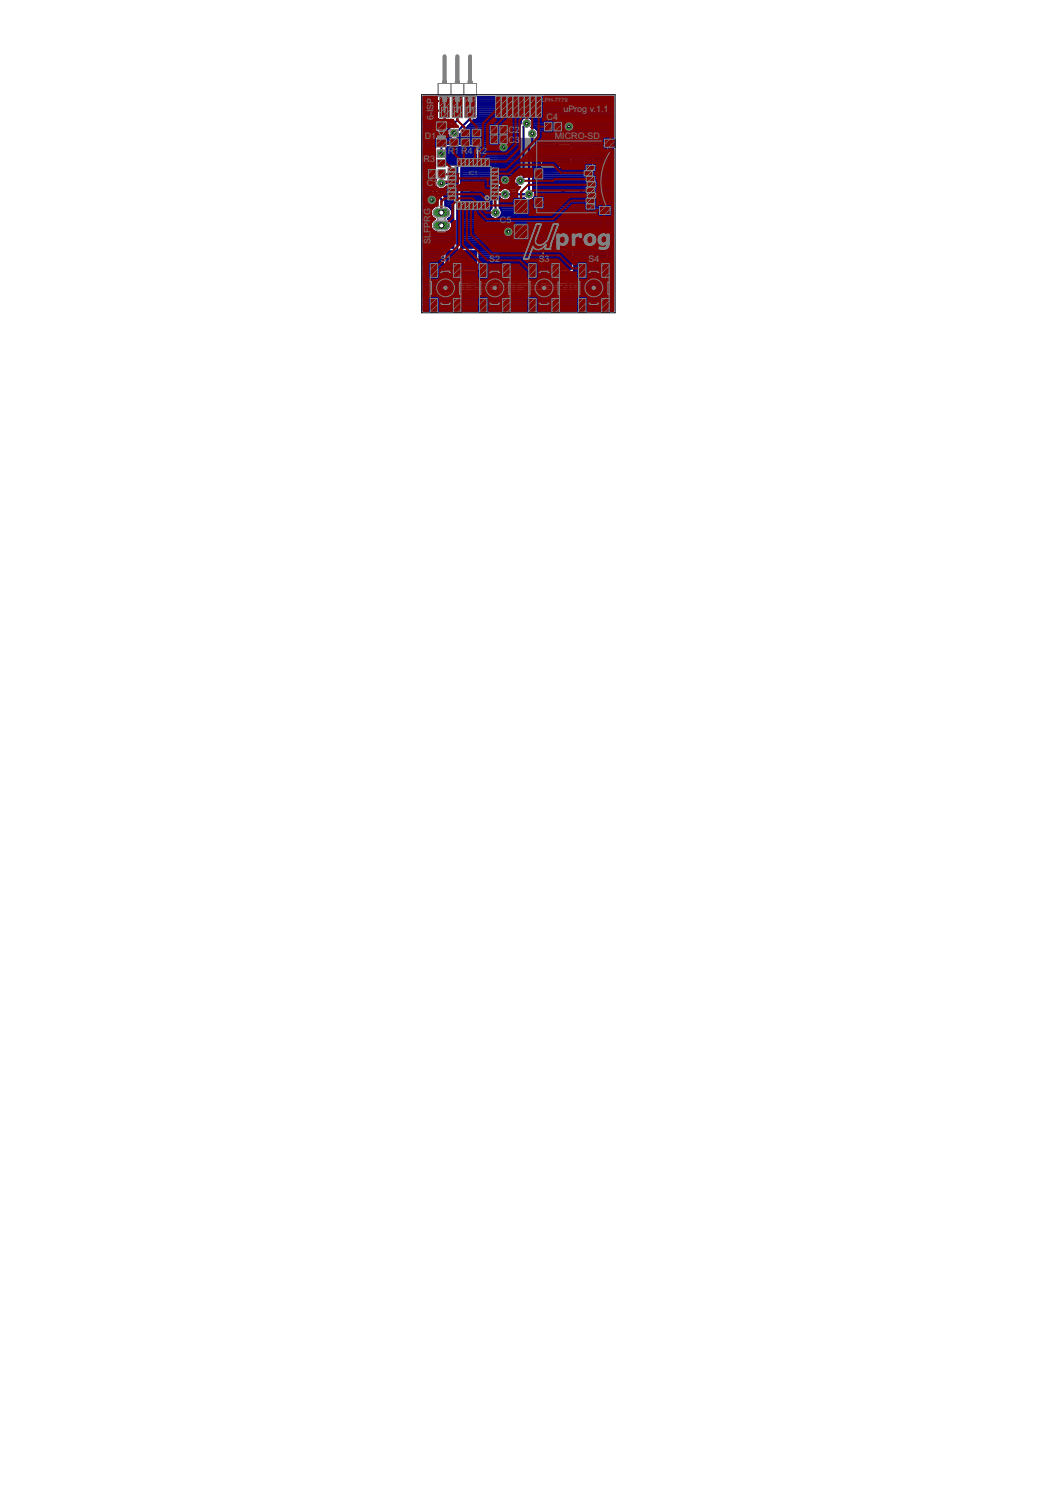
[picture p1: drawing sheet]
<svg xmlns="http://www.w3.org/2000/svg" width="210mm" height="297mm" viewBox="0 0 210 297" stroke-linecap="round" stroke-linejoin="round" font-family="sans-serif">
<defs><g id="words">
<g font-size="2" fill="#808080">
<text x="86.2" y="23.9" transform="rotate(-90 86.2 23.9)">6</text>
<text x="86.2" y="22.9" transform="rotate(-90 86.2 22.9)">-</text>
<text x="86.2" y="22.3" transform="rotate(-90 86.2 22.3)">I</text>
<text x="86.2" y="21.8" transform="rotate(-90 86.2 21.8)">S</text>
<text x="86.2" y="20.7" transform="rotate(-90 86.2 20.7)">P</text>
<text x="108.8" y="23.9">C4</text>
<text x="112.1" y="22.3">uProg v.1.1</text>
<text x="84.5" y="27.7">D</text>
<text x="85.8" y="27.7">1</text>
<text x="101.1" y="26.4">C2</text>
<text x="101.1" y="28.4">C3</text>
<text x="110.4" y="27.7">MICRO-SD</text>
<text x="84.3" y="32.2">R3</text>
<text x="89.1" y="30.7">R1</text>
<text x="91.8" y="30.7">R4</text>
<text x="94.6" y="30.7">R</text>
<text x="95.9" y="30.7">2</text>
<text x="84.9" y="37">C</text>
<text x="86.2" y="37">1</text>
<text x="85.7" y="47.4" transform="rotate(-90 85.7 47.4)">L</text>
<text x="85.7" y="46.4" transform="rotate(-90 85.7 46.4)">FPRG</text>
<text x="99.5" y="44.3">C5</text>
<text x="85.7" y="48.6" transform="rotate(-90 85.7 48.6)">S</text>
<text x="87.7" y="52.1">S</text>
<text x="88.8" y="52.1">1</text>
<text x="97.3" y="52.1">S2</text>
<text x="107.2" y="52.1">S</text>
<text x="108.4" y="52.1">3</text>
<text x="117.1" y="52.1">S</text>
<text x="118.3" y="52.1">4</text>
</g>
<g font-size="1.3" fill="#808080">
<text x="107.8" y="20.3">L</text>
<text x="108.4" y="20.3">PH-7779</text>
<text x="93.2" y="34.9">IC1</text>
</g>
</g></defs>
<g fill="#808080" stroke="#808080" stroke-width=".2">
<path d="M92.3 19.2h2.5z"/>
<path d="M92.3 16.6v2.6z"/>
<path d="M92.3 16.6h2.5z"/>
<path d="M94.8 16.6v2.6z"/>
<path d="M89.7 16.6v2.6z"/>
<path d="M89.7 16.6h2.6z"/>
<path d="M89.7 19.2h2.6z"/>
<path d="M87.2 19.2h2.5z"/>
<path d="M87.2 16.6v2.6z"/>
<path d="M87.2 16.6h2.5z"/>
<path d="M115.7 23v4.5z"/>
<path d="M115.7 27.5v7z"/>
<path d="M115.7 34.5v4.5z"/>
<path d="M94.7 39h21z"/>
<path d="M93.7 39h1z"/>
<path d="M93.7 38v1z"/>
<path d="M93.7 34.5v3.5z"/>
<path d="M93.7 27.5v7z"/>
<path d="M93.7 24v3.5z"/>
<path d="M93.7 24l1-1z"/>
<path d="M94.7 23h20z"/>
<path d="M114.7 23h1z"/>
<path d="M115.7 27.5h3.2z"/>
<path d="M118.9 27.5v7z"/>
<path d="M115.7 34.5h3.2z"/>
<path d="M90.5 27.5h3.2z"/>
<path d="M90.5 27.5v7z"/>
<path d="M90.5 34.5h3.2z"/>
<path d="M114.7 23v2z"/>
<path d="M94.7 37v2z"/>
<path d="M93.7 38h2z"/>
<path d="M115.7 43.7v4.5z"/>
<path d="M115.7 48.2v7z"/>
<path d="M115.7 55.2v4.5z"/>
<path d="M94.7 59.7h21z"/>
<path d="M93.7 59.7h1z"/>
<path d="M93.7 58.7v1z"/>
<path d="M93.7 55.2v3.5z"/>
<path d="M93.7 48.2v7z"/>
<path d="M93.7 44.7v3.5z"/>
<path d="M93.7 44.7l1-1z"/>
<path d="M94.7 43.7h20z"/>
<path d="M114.7 43.7h1z"/>
<path d="M115.7 48.2h3.2z"/>
<path d="M118.9 48.2v7z"/>
<path d="M115.7 55.2h3.2z"/>
<path d="M90.5 48.2h3.2z"/>
<path d="M90.5 48.2v7z"/>
<path d="M90.5 55.2h3.2z"/>
<path d="M114.7 43.7v2z"/>
<path d="M94.7 57.7v2z"/>
<path d="M93.7 58.7h2z"/>
<circle cx="100.2" cy="29.3" r=".74"/>
<circle cx="100.5" cy="35.8" r=".74"/>
<circle cx="85.9" cy="39.8" r=".74"/>
<circle cx="113.2" cy="25.2" r=".74"/>
<circle cx="101.1" cy="46.1" r=".74"/>
<circle cx="87.8" cy="36.4" r=".74"/>
<circle cx="105.3" cy="38.7" r=".74"/>
<circle cx="105.9" cy="26.6" r=".74"/>
<circle cx="100.5" cy="38.7" r=".74"/>
<circle cx="90.4" cy="26.5" r=".74"/>
<circle cx="87.8" cy="30.6" r=".74"/>
<circle cx="103.5" cy="36" r=".74"/>
<circle cx="104.8" cy="24.6" r=".74"/>
<circle cx="98.6" cy="42.3" r=".74"/>
</g>
<g fill="#808080" stroke="#808080" stroke-width=".76">
<path d="M93.5 11.2v4.8z"/>
<path d="M91 11.2v4.8z"/>
<path d="M88.5 11.2v4.8z"/>
</g>
<g fill="#808080" stroke="#808080" stroke-width=".2">
<path d="M93.2 16.1h.7v.5h-.7z"/>
<path d="M93.2 19.2h.7v1h-.7z"/>
<path d="M90.6 16.1h.8v.5h-.8z"/>
<path d="M90.6 19.2h.8v1h-.8z"/>
<path d="M88.1 19.2h.7v1h-.7z"/>
<path d="M88.1 16.1h.7v.5h-.7z"/>
<path d="M99.2 27.5h11v7h-11z"/>
<path d="M99.2 48.2h11v7h-11z"/>
<path d="M87.4 19.1h2.1v4.3h-2.1z"/>
<path d="M90 19.1h2v4.3h-2z"/>
<path d="M92.5 19.1h2.1v4.3h-2.1z"/>
<path d="M91.5 29.1h3.4v3.8h-3.4z"/>
<path d="M91.4 49.8h3.5v3.8h-3.5z"/>
<path d="M107.8 29h5.7v4.1h-5.7z"/>
<path d="M108.2 49.7h5.6v4h-5.6z"/>
<path d="M92.9 21.3h1.2v2h-1.2z"/>
<path d="M90.4 21.3h1.2v2h-1.2z"/>
<path d="M87.8 21.3h1.3v2h-1.3z"/>
<path d="M86.4 44.3l.6-.3h1.7a.87 .87 0 0 1 .8 .9 .87 .87 0 0 1-.8 .8h-1.7a.88 .88 0 0 1-.6-1.4z"/>
<path d="M86.4 41.8l.6-.4h1.7a.87 .87 0 0 1 .8 .9 .87 .87 0 0 1-.8 .9h-1.7a.88 .88 0 0 1-.6-1.4z"/>
<path d="M117.9 29.1h2.8v3.8h-2.8z"/>
<path d="M88.7 29.1h2.8v3.8h-2.8z"/>
<path d="M117.9 49.8h2.8v3.8h-2.8z"/>
<path d="M88.7 49.8h2.8v3.8h-2.8z"/>
</g>
<g fill="#808080" stroke="#808080" stroke-width=".42">
<path d="M93.5 19.8v2.5z"/>
<path d="M91 19.8v2.5z"/>
<path d="M88.5 19.8v2.5z"/>
</g>
<g fill="none" stroke="#808080" stroke-width=".2">
<circle cx="94.7" cy="38" r=".99"/>
<circle cx="104.7" cy="31" r="10.2"/>
<circle cx="114.7" cy="24" r=".99"/>
<circle cx="94.7" cy="58.7" r=".99"/>
<circle cx="104.7" cy="51.7" r="10.2"/>
<circle cx="114.7" cy="44.7" r=".99"/>
</g>
<g fill="#000080" stroke="#000080" stroke-width=".2">
<path d="M87.5 19.2h1.9v4.1h-1.9z"/>
<path d="M90 19.2h1.9v4.1h-1.9z"/>
<path d="M92.6 19.2h1.9v4.1h-1.9z"/>
<path d="M108 29.1h5.3v3.9h-5.3z"/>
<path d="M108.3 49.8h5.4v3.8h-5.4z"/>
<path d="M91.4 29.2h3.4v3.6h-3.4z"/>
<path d="M91.4 49.9h3.4v3.6h-3.4z"/>
<path d="M93 21.4h1v1.8h-1z"/>
<path d="M90.5 21.4h1v1.8h-1z"/>
<path d="M87.9 21.4h1.1v1.8h-1.1z"/>
<path d="M118 29.2h2.6v3.6h-2.6z"/>
<path d="M88.8 29.2h2.6v3.6h-2.6z"/>
<path d="M118 49.9h2.6v3.6h-2.6z"/>
<path d="M88.8 49.9h2.6v3.6h-2.6z"/>
</g>
<g fill="#000080" stroke="#000080" stroke-width=".3">
<path d="M115 56.5v1.5z"/>
<path d="M114.2 58h.8z"/>
<path d="M114 57.8l.2 .2z"/>
<path d="M114 56.8v1z"/>
<path d="M114 56.8l.2-.3z"/>
<path d="M114.2 56.5h.8z"/>
<path d="M112.8 58h.5z"/>
<path d="M113.1 56.5v1.5z"/>
<path d="M112.8 56.5h.5z"/>
<path d="M112.2 56.5v.3z"/>
<path d="M111.7 57.3l.5-.5z"/>
<path d="M111.2 56.8l.5 .5z"/>
<path d="M111.2 56.5v.3z"/>
<path d="M111.7 57.3v.7z"/>
<path d="M110.6 57.8v.2z"/>
<path d="M110.3 57.8h.3z"/>
<path d="M110.3 57.8v.2z"/>
<path d="M110.3 58h.3z"/>
<path d="M108.8 56.5h1z"/>
<path d="M109.8 56.5v1.5z"/>
<path d="M108.8 58h1z"/>
<path d="M109.3 57.3h.5z"/>
<path d="M108.1 56.5v1.5z"/>
<path d="M107.1 58h1z"/>
<path d="M105.5 56.5h1z"/>
<path d="M106.5 56.5v1.5z"/>
<path d="M105.5 58h1z"/>
<path d="M106 57.3h.5z"/>
<path d="M104.9 56.5v1.5z"/>
<path d="M103.9 56.5l1 1z"/>
<path d="M104.6 57.3l-.7 .7z"/>
<path d="M102.7 56.5v1.5z"/>
<path d="M102.2 56.5h1z"/>
<path d="M101.6 56.5v1.5z"/>
<path d="M100.9 56.5h.7z"/>
<path d="M100.9 56.5l-.3 .3z"/>
<path d="M100.6 56.8v.5z"/>
<path d="M100.6 57.3l.3 .2z"/>
<path d="M100.9 57.5h.7z"/>
<path d="M101.1 57.5l-.5 .5z"/>
<path d="M99.2 56.5h.5z"/>
<path d="M99.7 56.5l.3 .3z"/>
<path d="M100 56.8v1z"/>
<path d="M100 57.8l-.3 .2z"/>
<path d="M99.2 58h.5z"/>
<path d="M99 57.8l.2 .2z"/>
<path d="M99 56.8v1z"/>
<path d="M99.2 56.5l-.2 .3z"/>
<path d="M98.3 56.5v1.5z"/>
<path d="M97.6 58h.7z"/>
<path d="M97.3 57.8l.3 .2z"/>
<path d="M97.3 56.8v1z"/>
<path d="M97.6 56.5l-.3 .3z"/>
<path d="M97.6 56.5h.7z"/>
<path d="M96.7 57v1z"/>
<path d="M96.2 56.5l.5 .5z"/>
<path d="M95.7 57l.5-.5z"/>
<path d="M95.7 57v1z"/>
<path d="M95.7 57.3h1z"/>
<path d="M95.1 57.8v.2z"/>
<path d="M94.8 57.8h.3z"/>
<path d="M94.8 57.8v.2z"/>
<path d="M94.8 58h.3z"/>
<path d="M93.2 56.5h1z"/>
<path d="M94.2 56.5v1.5z"/>
<path d="M93.2 58h1z"/>
<path d="M93.7 57.3h.5z"/>
<path d="M92.6 56.5v1.3z"/>
<path d="M92.6 57.8l-.2 .2z"/>
<path d="M91.9 58h.5z"/>
<path d="M91.6 57.8l.3 .2z"/>
<path d="M91.6 56.5v1.3z"/>
</g>
<g fill="#000080" stroke="#000080" stroke-width=".42">
<path d="M87.4 37.6v.4z"/>
<path d="M87.4 37.6l.2 .1z"/>
<path d="M87.6 37.7h.5z"/>
<path d="M88.1 37.7l.4-.2z"/>
<path d="M88.5 37.5l.3-.2z"/>
<path d="M88.8 37.3h1.4z"/>
<path d="M90.2 37.4v11.9z"/>
<path d="M88.6 49.3h1.6z"/>
<path d="M88.4 49.4l.2-.1z"/>
<path d="M88.4 49.4l-.2 .2z"/>
<path d="M88.2 49.6v.2z"/>
<path d="M88.2 49.8v3.8z"/>
<path d="M88.2 53.6v.2z"/>
<path d="M88.2 53.8l.2 .2z"/>
<path d="M88.4 54l.2 .1z"/>
<path d="M88.6 54.1h2.6z"/>
<path d="M91.2 54.1h3.7z"/>
<path d="M94.9 54.1l.2-.1z"/>
<path d="M95.1 54l.2-.2z"/>
<path d="M95.4 53.6l-.1 .2z"/>
<path d="M95.4 49.8v3.8z"/>
<path d="M95.3 49.6l.1 .2z"/>
<path d="M95.1 49.4l.2 .2z"/>
<path d="M94.9 49.3l.2 .1z"/>
<path d="M91.8 49.3h3.1z"/>
<path d="M91.8 37.4v11.9z"/>
<path d="M91.8 36.2v1.2z"/>
<path d="M91.8 36v.2z"/>
<path d="M91.8 33.4v2.6z"/>
<path d="M91.8 33.4h3.1z"/>
<path d="M94.9 33.4l.2-.1z"/>
<path d="M95.1 33.3l.2-.1z"/>
<path d="M95.4 32.9l-.1 .3z"/>
<path d="M95.4 29.1v3.8z"/>
<path d="M95.3 28.9l.1 .2z"/>
<path d="M95.1 28.7l.2 .2z"/>
<path d="M94.9 28.6l.2 .1z"/>
<path d="M91.2 28.6h3.7z"/>
<path d="M88.6 28.6h2.6z"/>
<path d="M88.6 27.4v1.2z"/>
<path d="M88.6 27.4l.6-.5z"/>
<path d="M89.2 26.9l.1 .3z"/>
<path d="M89.3 27.2l.3 .3z"/>
<path d="M89.6 27.5l.5 .2z"/>
<path d="M90.1 27.7h.5z"/>
<path d="M90.6 27.7l.5-.2z"/>
<path d="M91.1 27.5l.3-.3z"/>
<path d="M91.6 26.7l-.2 .5z"/>
<path d="M94.2 24l-2.6 2.7z"/>
<path d="M94.3 23.9l-.1 .1z"/>
<path d="M94.3 23.9h.3z"/>
<path d="M94.6 23.9l.2-.1z"/>
<path d="M94.8 23.8l.2-.2z"/>
<path d="M95.1 23.4l-.1 .2z"/>
<path d="M95.1 19.3v4.1z"/>
<path d="M95.1 19.3h26.9z"/>
<path d="M122 19.3v42.5z"/>
<path d="M84.3 61.8h37.7z"/>
<path d="M84.3 19.3v42.5z"/>
<path d="M84.3 19.3h2.6z"/>
<path d="M86.9 19.3v4.1z"/>
<path d="M86.9 23.4l.1 .2z"/>
<path d="M87 23.6l.2 .2z"/>
<path d="M87.2 23.8l.1 .1z"/>
<path d="M85.9 25.4l1.4-1.5z"/>
<path d="M85.9 25.4l-.2 .3z"/>
<path d="M85.7 25.7v.3z"/>
<path d="M85.7 26v12.5z"/>
<path d="M85.7 38.5l.2 .3z"/>
<path d="M85.9 38.8l.2 .2z"/>
<path d="M86.1 39l.9 .9z"/>
<path d="M87 39.9v1z"/>
<path d="M86.8 40.9h.2z"/>
<path d="M86.3 41.1l.5-.2z"/>
<path d="M85.9 41.5l.4-.4z"/>
<path d="M85.9 41.5l-.2 .5z"/>
<path d="M85.7 42v.6z"/>
<path d="M85.7 42.6l.2 .5z"/>
<path d="M85.9 43.1l.4 .4z"/>
<path d="M86.3 43.5l.2 .1z"/>
<path d="M86.3 43.7l.2-.1z"/>
<path d="M85.9 44.1l.4-.4z"/>
<path d="M85.9 44.1l-.2 .5z"/>
<path d="M85.7 44.6v.5z"/>
<path d="M85.7 45.1l.2 .5z"/>
<path d="M85.9 45.6l.4 .4z"/>
<path d="M86.3 46l.5 .2z"/>
<path d="M86.8 46.2h2.1z"/>
<path d="M88.9 46.2l.5-.2z"/>
<path d="M89.7 45.6l-.3 .4z"/>
<path d="M90 45.1l-.3 .5z"/>
<path d="M90 44.6v.5z"/>
<path d="M89.7 44.1l.3 .5z"/>
<path d="M89.4 43.7l.3 .4z"/>
<path d="M89.1 43.6l.3 .1z"/>
<path d="M89.1 43.6l.3-.1z"/>
<path d="M89.7 43.1l-.3 .4z"/>
<path d="M90 42.6l-.3 .5z"/>
<path d="M90 42v.6z"/>
<path d="M89.7 41.5l.3 .5z"/>
<path d="M89.4 41.1l.3 .4z"/>
<path d="M88.9 40.9l.5 .2z"/>
<path d="M88.6 40.9h.3z"/>
<path d="M88.6 39.5v1.4z"/>
<path d="M88.5 39.2l.1 .3z"/>
<path d="M88.3 38.9l.2 .3z"/>
<path d="M87.4 38l.9 .9z"/>
<path d="M99.8 42.1v.5z"/>
<path d="M99.7 41.6l.1 .5z"/>
<path d="M99.4 41.4l.3 .2z"/>
<path d="M99.4 39.3v2.1z"/>
<path d="M99.5 39.4l.3 .3z"/>
<path d="M99.8 39.7l.5 .2z"/>
<path d="M100.3 39.9h.5z"/>
<path d="M100.8 39.9l.4-.2z"/>
<path d="M101.2 39.7l.3-.2z"/>
<path d="M101.5 39.5h2.8z"/>
<path d="M104.3 39.5l.3 .2z"/>
<path d="M104.6 39.7l.4 .2z"/>
<path d="M105 39.9h.5z"/>
<path d="M105.5 39.9l.5-.2z"/>
<path d="M106 39.7l.3-.3z"/>
<path d="M106.5 38.9l-.2 .5z"/>
<path d="M106.5 38.4v.5z"/>
<path d="M106.3 38l.2 .4z"/>
<path d="M106.1 37.7l.2 .3z"/>
<path d="M106.1 29.5v8.2z"/>
<path d="M106.4 29.2l-.3 .3z"/>
<path d="M106.4 29.2l.2-.2z"/>
<path d="M106.7 28.7l-.1 .3z"/>
<path d="M106.7 27.6v1.1z"/>
<path d="M107 27.3l-.3 .3z"/>
<path d="M107.1 26.9l-.1 .4z"/>
<path d="M107.1 26.4v.5z"/>
<path d="M107 25.9l.1 .5z"/>
<path d="M106.6 25.5l.4 .4z"/>
<path d="M106.2 25.4l.4 .1z"/>
<path d="M105.7 25.4h.5z"/>
<path d="M105.7 25.4l.2-.1z"/>
<path d="M106 24.8l-.1 .5z"/>
<path d="M106 24.3v.5z"/>
<path d="M105.9 23.8l.1 .5z"/>
<path d="M105.5 23.5l.4 .3z"/>
<path d="M105 23.3l.5 .2z"/>
<path d="M104.5 23.3h.5z"/>
<path d="M104.1 23.5l.4-.2z"/>
<path d="M104.1 23.5l-.4 .3z"/>
<path d="M103.7 23.8l-.2 .5z"/>
<path d="M103.5 24.3v.3z"/>
<path d="M103.5 24.6v.1z"/>
<path d="M103.5 24.7l-.2 .3z"/>
<path d="M103.3 25v.3z"/>
<path d="M103.3 25.3v9.4z"/>
<path d="M102.8 34.9l.5-.2z"/>
<path d="M102.8 34.9l-.3 .4z"/>
<path d="M102.5 35.3l-.2 .4z"/>
<path d="M102.3 35.7v.4z"/>
<path d="M102.3 36.1l-.4 .3z"/>
<path d="M99.4 36.4h2.5z"/>
<path d="M99.1 36.4h.3z"/>
<path d="M98.8 36.6l.3-.2z"/>
<path d="M98.8 36.6l-.7 .6z"/>
<path d="M97.9 37.4l.2-.2z"/>
<path d="M97.9 37.4l-.1 .3z"/>
<path d="M97.8 37.7v3.7z"/>
<path d="M97.8 41.4l-.2 .2z"/>
<path d="M97.6 41.6l-.2 .5z"/>
<path d="M97.4 42.1v.5z"/>
<path d="M97.4 42.6l.2 .4z"/>
<path d="M97.6 43l.3 .4z"/>
<path d="M97.9 43.4l.5 .2z"/>
<path d="M98.4 43.6h.4z"/>
<path d="M98.8 43.6l.5-.2z"/>
<path d="M99.7 43l-.4 .4z"/>
<path d="M99.8 42.6l-.1 .4z"/>
<path d="M105.2 55.9l.2-.1z"/>
<path d="M105 55.8l.2 .1z"/>
<path d="M104.7 55.8h.3z"/>
<path d="M104.5 55.9l.2-.1z"/>
<path d="M104.4 56l.1-.1z"/>
<path d="M104 55.8l.3 .1z"/>
<path d="M103.7 55.8h.3z"/>
<path d="M103.5 55.9l.2-.1z"/>
<path d="M103.4 55.8l.1 .1z"/>
<path d="M102.1 55.8h1.3z"/>
<path d="M101.9 55.9l.2-.1z"/>
<path d="M101.7 55.8l.2 .1z"/>
<path d="M101 55.8h.7z"/>
<path d="M100.7 55.8h.3z"/>
<path d="M100.6 55.8h.1z"/>
<path d="M100.4 55.9l.2-.1z"/>
<path d="M100.4 55.9l-.1 .1z"/>
<path d="M100.1 55.9l.2 .1z"/>
<path d="M99.9 55.8l.2 .1z"/>
<path d="M99.6 55.8h.3z"/>
<path d="M99.4 55.8h.2z"/>
<path d="M99.1 55.8h.3z"/>
<path d="M98.8 55.9l.2-.1z"/>
<path d="M98.5 55.8l.3 .1z"/>
<path d="M97.4 55.8h1.1z"/>
<path d="M97.3 55.8h.1z"/>
<path d="M97.2 55.9l.1-.1z"/>
<path d="M97.2 55.9l-.3 .3z"/>
<path d="M96.6 55.9l.2 .2z"/>
<path d="M96.4 55.8l.2 .1z"/>
<path d="M96.1 55.8h.3z"/>
<path d="M95.8 55.9l.3-.1z"/>
<path d="M95.1 56.6l.7-.7z"/>
<path d="M95.1 56.6l-.1 .2z"/>
<path d="M95 56.4v.4z"/>
<path d="M94.9 56.1l.1 .3z"/>
<path d="M94.7 55.9l.2 .2z"/>
<path d="M94.4 55.8l.3 .1z"/>
<path d="M94.1 55.8h.3z"/>
<path d="M93.1 55.8h1z"/>
<path d="M92.9 55.9l.2-.1z"/>
<path d="M92.8 55.8l.1 .1z"/>
<path d="M92.5 55.8h.3z"/>
<path d="M92.2 55.9l.3-.1z"/>
<path d="M92.1 56l.1-.1z"/>
<path d="M91.8 55.8l.2 .1z"/>
<path d="M91.5 55.8h.3z"/>
<path d="M91.2 55.9l.3-.1z"/>
<path d="M91.2 55.9l-.2 .2z"/>
<path d="M91 56.1l-.1 .3z"/>
<path d="M90.9 56.4v1.5z"/>
<path d="M90.9 57.9l.1 .3z"/>
<path d="M91 58.2l.4 .5z"/>
<path d="M91.4 58.7h.2z"/>
<path d="M91.6 58.7l.1 .1z"/>
<path d="M91.7 58.8h.3z"/>
<path d="M92 58.8h.5z"/>
<path d="M92.5 58.8l.3-.1z"/>
<path d="M92.8 58.7l.3 .1z"/>
<path d="M93.1 58.8h1.3z"/>
<path d="M94.4 58.8l.1-.1z"/>
<path d="M94.5 58.7l.2 .1z"/>
<path d="M94.7 58.8h.3z"/>
<path d="M95 58.8h.2z"/>
<path d="M95.2 58.8l.2-.1z"/>
<path d="M95.4 58.7l.1 .1z"/>
<path d="M95.5 58.8h.3z"/>
<path d="M95.8 58.8l.3-.1z"/>
<path d="M96.1 58.7l.1-.1z"/>
<path d="M96.2 58.6l.1 .1z"/>
<path d="M96.3 58.7l.2 .1z"/>
<path d="M96.5 58.8h.3z"/>
<path d="M96.8 58.8l.3-.1z"/>
<path d="M97.2 58.7h.1z"/>
<path d="M97.3 58.7l.1 .1z"/>
<path d="M97.4 58.8h.3z"/>
<path d="M97.7 58.8h.8z"/>
<path d="M98.5 58.8l.3-.1z"/>
<path d="M98.8 58.7h.2z"/>
<path d="M99 58.7l.1 .1z"/>
<path d="M99.1 58.8h.3z"/>
<path d="M99.4 58.8h.5z"/>
<path d="M99.9 58.8l.2-.1z"/>
<path d="M100.2 58.7l.3 .1z"/>
<path d="M100.5 58.8h.3z"/>
<path d="M100.8 58.8l.2-.1z"/>
<path d="M101 58.7l.1-.1z"/>
<path d="M101.1 58.6l.1 .1z"/>
<path d="M101.2 58.7l.3 .1z"/>
<path d="M101.5 58.8h.2z"/>
<path d="M101.7 58.8l.3-.1z"/>
<path d="M102 58.7l.2-.2z"/>
<path d="M102.2 58.5l.1 .2z"/>
<path d="M102.3 58.7l.3 .1z"/>
<path d="M102.6 58.8h.3z"/>
<path d="M102.9 58.8l.3-.1z"/>
<path d="M103.2 58.7l.1-.2z"/>
<path d="M103.3 58.5l.1 .2z"/>
<path d="M103.4 58.7l.3 .1z"/>
<path d="M103.7 58.8h.3z"/>
<path d="M104 58.8l.3-.1z"/>
<path d="M104.4 58.6l-.1 .1z"/>
<path d="M104.4 58.6l.1 .1z"/>
<path d="M104.5 58.7l.2 .1z"/>
<path d="M104.7 58.8h.3z"/>
<path d="M105 58.8l.2-.1z"/>
<path d="M105.2 58.7l.2 .1z"/>
<path d="M105.4 58.8h1z"/>
<path d="M106.4 58.8h.3z"/>
<path d="M106.7 58.8l.1-.1z"/>
<path d="M106.8 58.7l.2 .1z"/>
<path d="M107 58.8h1.3z"/>
<path d="M108.3 58.8l.2-.1z"/>
<path d="M108.5 58.7l.1 .1z"/>
<path d="M108.6 58.8h1.3z"/>
<path d="M109.9 58.8l.2-.1z"/>
<path d="M110.1 58.7l.1 .1z"/>
<path d="M110.2 58.8h.5z"/>
<path d="M110.7 58.8l.3-.1z"/>
<path d="M111 58.7l.2-.2z"/>
<path d="M111.2 58.5l.1 .2z"/>
<path d="M111.3 58.7l.3 .1z"/>
<path d="M111.6 58.8h.3z"/>
<path d="M111.9 58.8l.3-.1z"/>
<path d="M112.2 58.7l.1-.2z"/>
<path d="M112.3 58.5l.1 .2z"/>
<path d="M112.4 58.7l.3 .1z"/>
<path d="M112.7 58.8h.2z"/>
<path d="M112.9 58.8h.3z"/>
<path d="M113.2 58.8h.3z"/>
<path d="M113.5 58.8l.2-.1z"/>
<path d="M113.8 58.7h.2z"/>
<path d="M114 58.7l.1 .1z"/>
<path d="M114.1 58.8h.3z"/>
<path d="M114.4 58.8h.7z"/>
<path d="M115.1 58.8l.3-.1z"/>
<path d="M115.4 58.7l.2-.2z"/>
<path d="M115.7 58.2l-.1 .3z"/>
<path d="M115.7 57.9v.3z"/>
<path d="M115.7 56.7v1.2z"/>
<path d="M115.7 56.4v.3z"/>
<path d="M115.6 56.1l.1 .3z"/>
<path d="M115.4 55.9l.2 .2z"/>
<path d="M115.1 55.8l.3 .1z"/>
<path d="M114.1 55.8h1z"/>
<path d="M113.9 55.8h.2z"/>
<path d="M113.8 55.9l.1-.1z"/>
<path d="M113.5 55.8l.2 .1z"/>
<path d="M112.7 55.8h.8z"/>
<path d="M112.5 55.8h.2z"/>
<path d="M112.4 55.8h.1z"/>
<path d="M112.1 55.8h.3z"/>
<path d="M111.8 55.9l.3-.1z"/>
<path d="M111.7 55.9v.1z"/>
<path d="M111.4 55.8l.3 .1z"/>
<path d="M111.1 55.8h.3z"/>
<path d="M110.8 55.9l.3-.1z"/>
<path d="M110.8 55.9l-.2 .2z"/>
<path d="M110.6 56.1l-.1 .2z"/>
<path d="M110.4 56.1l.1 .2z"/>
<path d="M110.2 55.9l.2 .2z"/>
<path d="M109.9 55.8l.3 .1z"/>
<path d="M109.6 55.8h.3z"/>
<path d="M108.6 55.8h1z"/>
<path d="M108.5 55.9l.1-.1z"/>
<path d="M108.3 55.8l.2 .1z"/>
<path d="M108 55.8h.3z"/>
<path d="M107.7 55.9l.3-.1z"/>
<path d="M107.7 55.9l-.2 .2z"/>
<path d="M107.5 56.1l-.1 .3z"/>
<path d="M107.4 56.4v.9z"/>
<path d="M107.3 57.3h.1z"/>
<path d="M107.3 56.4v.9z"/>
<path d="M107.1 56.1l.2 .3z"/>
<path d="M106.9 55.9l.2 .2z"/>
<path d="M106.7 55.8l.2 .1z"/>
<path d="M106.4 55.8h.3z"/>
<path d="M105.4 55.8h1z"/>
<path d="M114 29v4.1z"/>
<path d="M113.9 28.8l.1 .2z"/>
<path d="M113.7 28.6l.2 .2z"/>
<path d="M113.5 28.5l.2 .1z"/>
<path d="M107.8 28.5h5.7z"/>
<path d="M107.6 28.6l.2-.1z"/>
<path d="M107.6 28.6l-.2 .2z"/>
<path d="M107.4 28.8v.2z"/>
<path d="M107.4 29v4.1z"/>
<path d="M107.4 33.1v.2z"/>
<path d="M107.4 33.3l.2 .2z"/>
<path d="M107.6 33.5l.2 .1z"/>
<path d="M107.8 33.6h5.7z"/>
<path d="M113.5 33.6l.2-.1z"/>
<path d="M113.7 33.5l.2-.2z"/>
<path d="M114 33.1l-.1 .2z"/>
<path d="M114.3 49.6v4.1z"/>
<path d="M114.2 49.4l.1 .2z"/>
<path d="M114 49.3l.2 .1z"/>
<path d="M113.8 49.1l.2 .2z"/>
<path d="M108.2 49.1h5.6z"/>
<path d="M107.9 49.3l.3-.2z"/>
<path d="M107.9 49.3l-.1 .1z"/>
<path d="M107.8 49.4l-.1 .2z"/>
<path d="M107.7 49.6v4.1z"/>
<path d="M107.7 53.7l.1 .2z"/>
<path d="M107.8 53.9l.1 .2z"/>
<path d="M107.9 54.1l.3 .1z"/>
<path d="M108.2 54.2h5.6z"/>
<path d="M113.8 54.2l.2-.1z"/>
<path d="M114 54.1l.2-.2z"/>
<path d="M114.3 53.7l-.1 .2z"/>
<path d="M119.1 31.2v2.1z"/>
<path d="M119.1 31.2h.4z"/>
<path d="M119.5 31.2v2.1z"/>
<path d="M119.5 33.3h1.2z"/>
<path d="M120.7 33.3l.1-.1z"/>
<path d="M120.8 33.2h.1z"/>
<path d="M120.9 33.2l.1-.1z"/>
<path d="M121.1 33l-.1 .1z"/>
<path d="M121.1 32.9v.1z"/>
<path d="M121.1 31.2v1.7z"/>
<path d="M119.5 31.2h1.6z"/>
<path d="M119.5 30.8v.4z"/>
<path d="M119.5 30.8h1.6z"/>
<path d="M121.1 29.2v1.6z"/>
<path d="M121.1 29v.2z"/>
<path d="M121 28.9l.1 .1z"/>
<path d="M120.9 28.9h.1z"/>
<path d="M120.8 28.8l.1 .1z"/>
<path d="M120.7 28.8h.1z"/>
<path d="M119.5 28.8h1.2z"/>
<path d="M119.5 28.8v2z"/>
<path d="M119.1 30.8h.4z"/>
<path d="M119.1 28.8v2z"/>
<path d="M118 28.8h1.1z"/>
<path d="M117.9 28.8h.1z"/>
<path d="M117.8 28.9l.1-.1z"/>
<path d="M117.8 28.9h-.1z"/>
<path d="M117.7 28.9l-.1 .1z"/>
<path d="M117.6 29v.2z"/>
<path d="M117.6 29.2v1.6z"/>
<path d="M117.6 30.8h1.5z"/>
<path d="M119.1 30.8v.4z"/>
<path d="M117.6 31.2h1.5z"/>
<path d="M117.6 31.2v1.7z"/>
<path d="M117.6 32.9v.1z"/>
<path d="M117.6 33l.1 .1z"/>
<path d="M117.7 33.1l.1 .1z"/>
<path d="M117.8 33.2h.1z"/>
<path d="M117.9 33.2l.1 .1z"/>
<path d="M118 33.3h1.1z"/>
<path d="M119.1 51.9v2.1z"/>
<path d="M119.1 51.9h.4z"/>
<path d="M119.5 51.9v2.1z"/>
<path d="M119.5 54h1.2z"/>
<path d="M120.7 54l.1-.1z"/>
<path d="M120.8 53.9h.1z"/>
<path d="M120.9 53.9l.1-.1z"/>
<path d="M121.1 53.7l-.1 .1z"/>
<path d="M121.1 53.6v.1z"/>
<path d="M121.1 51.9v1.7z"/>
<path d="M119.5 51.9h1.6z"/>
<path d="M119.5 51.5v.4z"/>
<path d="M119.5 51.5h1.6z"/>
<path d="M121.1 49.8v1.7z"/>
<path d="M121.1 49.7v.1z"/>
<path d="M121 49.6l.1 .1z"/>
<path d="M120.9 49.5l.1 .1z"/>
<path d="M120.8 49.5h.1z"/>
<path d="M120.7 49.4l.1 .1z"/>
<path d="M119.5 49.4h1.2z"/>
<path d="M119.5 49.4v2.1z"/>
<path d="M119.1 51.5h.4z"/>
<path d="M119.1 49.4v2.1z"/>
<path d="M118 49.4h1.1z"/>
<path d="M117.9 49.5l.1-.1z"/>
<path d="M117.8 49.5h.1z"/>
<path d="M117.8 49.5l-.1 .1z"/>
<path d="M117.7 49.6l-.1 .1z"/>
<path d="M117.6 49.7v.1z"/>
<path d="M117.6 49.8v1.7z"/>
<path d="M117.6 51.5h1.5z"/>
<path d="M119.1 51.5v.4z"/>
<path d="M117.6 51.9h1.5z"/>
<path d="M117.6 51.9v1.7z"/>
<path d="M117.6 53.6v.1z"/>
<path d="M117.6 53.7l.1 .1z"/>
<path d="M117.7 53.8l.1 .1z"/>
<path d="M117.8 53.9h.1z"/>
<path d="M117.9 53.9l.1 .1z"/>
<path d="M118 54h1.1z"/>
<path d="M84.3 61.5h37.7z"/>
<path d="M84.3 61.1h37.7z"/>
<path d="M84.3 60.7h37.7z"/>
<path d="M84.3 60.4h37.7z"/>
<path d="M84.3 60h37.7z"/>
<path d="M84.3 59.6h37.7z"/>
<path d="M84.3 59.2h37.7z"/>
<path d="M84.3 58.9h37.7z"/>
<path d="M84.3 58.5h7z"/>
<path d="M115.5 58.5h6.5z"/>
<path d="M84.3 58.1h6.6z"/>
<path d="M115.7 58.1h6.3z"/>
<path d="M84.3 57.7h6.6z"/>
<path d="M115.7 57.7h6.3z"/>
<path d="M84.3 57.4h6.6z"/>
<path d="M115.7 57.4h6.3z"/>
<path d="M84.3 57h6.6z"/>
<path d="M107.3 57h.1z"/>
<path d="M115.7 57h6.3z"/>
<path d="M84.3 56.6h6.6z"/>
<path d="M107.3 56.6h.1z"/>
<path d="M115.7 56.6h6.3z"/>
<path d="M84.3 56.2h6.6z"/>
<path d="M94.9 56.2h.5z"/>
<path d="M107.2 56.2h.2z"/>
<path d="M115.7 56.2h6.3z"/>
<path d="M84.3 55.9h6.9z"/>
<path d="M92 55.9h.2z"/>
<path d="M94.6 55.9h1.2z"/>
<path d="M96.6 55.9h.6z"/>
<path d="M98.7 55.9h.1z"/>
<path d="M100.1 55.9h.4z"/>
<path d="M104.2 55.9h.3z"/>
<path d="M106.9 55.9h.9z"/>
<path d="M110.2 55.9h.7z"/>
<path d="M111.6 55.9h.3z"/>
<path d="M113.7 55.9h.1z"/>
<path d="M115.3 55.9h6.7z"/>
<path d="M84.3 55.5h37.7z"/>
<path d="M84.3 55.1h37.7z"/>
<path d="M84.3 54.8h37.7z"/>
<path d="M84.3 54.4h37.7z"/>
<path d="M84.3 54h4.1z"/>
<path d="M95.1 54h12.7z"/>
<path d="M114.1 54h7.9z"/>
<path d="M84.3 53.6h3.9z"/>
<path d="M95.4 53.6h12.3z"/>
<path d="M114.3 53.6h3.3z"/>
<path d="M119.1 53.6h.4z"/>
<path d="M121.1 53.6h.9z"/>
<path d="M84.3 53.3h3.9z"/>
<path d="M95.4 53.3h12.3z"/>
<path d="M114.3 53.3h3.3z"/>
<path d="M119.1 53.3h.4z"/>
<path d="M121.1 53.3h.9z"/>
<path d="M84.3 52.9h3.9z"/>
<path d="M95.4 52.9h12.3z"/>
<path d="M114.3 52.9h3.3z"/>
<path d="M119.1 52.9h.4z"/>
<path d="M121.1 52.9h.9z"/>
<path d="M84.3 52.5h3.9z"/>
<path d="M95.4 52.5h12.3z"/>
<path d="M114.3 52.5h3.3z"/>
<path d="M119.1 52.5h.4z"/>
<path d="M121.1 52.5h.9z"/>
<path d="M84.3 52.1h3.9z"/>
<path d="M95.4 52.1h12.3z"/>
<path d="M114.3 52.1h3.3z"/>
<path d="M119.1 52.1h.4z"/>
<path d="M121.1 52.1h.9z"/>
<path d="M84.3 51.8h3.9z"/>
<path d="M95.4 51.8h12.3z"/>
<path d="M114.3 51.8h4.8z"/>
<path d="M119.5 51.8h2.5z"/>
<path d="M84.3 51.4h3.9z"/>
<path d="M95.4 51.4h12.3z"/>
<path d="M114.3 51.4h3.3z"/>
<path d="M119.1 51.4h.4z"/>
<path d="M121.1 51.4h.9z"/>
<path d="M84.3 51h3.9z"/>
<path d="M95.4 51h12.3z"/>
<path d="M114.3 51h3.3z"/>
<path d="M119.1 51h.4z"/>
<path d="M121.1 51h.9z"/>
<path d="M84.3 50.6h3.9z"/>
<path d="M95.4 50.6h12.3z"/>
<path d="M114.3 50.6h3.3z"/>
<path d="M119.1 50.6h.4z"/>
<path d="M121.1 50.6h.9z"/>
<path d="M84.3 50.3h3.9z"/>
<path d="M95.4 50.3h12.3z"/>
<path d="M114.3 50.3h3.3z"/>
<path d="M119.1 50.3h.4z"/>
<path d="M121.1 50.3h.9z"/>
<path d="M84.3 49.9h3.9z"/>
<path d="M95.4 49.9h12.3z"/>
<path d="M114.3 49.9h3.3z"/>
<path d="M119.1 49.9h.4z"/>
<path d="M121.1 49.9h.9z"/>
<path d="M84.3 49.5h4z"/>
<path d="M95.3 49.5h12.4z"/>
<path d="M114.2 49.5h3.6z"/>
<path d="M119.1 49.5h.4z"/>
<path d="M120.9 49.5h1.1z"/>
<path d="M84.3 49.1h5.9z"/>
<path d="M91.8 49.1h30.2z"/>
<path d="M84.3 48.8h5.9z"/>
<path d="M91.8 48.8h30.2z"/>
<path d="M84.3 48.4h5.9z"/>
<path d="M91.8 48.4h30.2z"/>
<path d="M84.3 48h5.9z"/>
<path d="M91.8 48h30.2z"/>
<path d="M84.3 47.6h5.9z"/>
<path d="M91.8 47.6h30.2z"/>
<path d="M84.3 47.3h5.9z"/>
<path d="M91.8 47.3h30.2z"/>
<path d="M84.3 46.9h5.9z"/>
<path d="M91.8 46.9h30.2z"/>
<path d="M84.3 46.5h5.9z"/>
<path d="M91.8 46.5h30.2z"/>
<path d="M84.3 46.1h2.3z"/>
<path d="M89 46.1h1.2z"/>
<path d="M91.8 46.1h30.2z"/>
<path d="M84.3 45.8h1.7z"/>
<path d="M89.6 45.8h.6z"/>
<path d="M91.8 45.8h30.2z"/>
<path d="M84.3 45.4h1.5z"/>
<path d="M89.8 45.4h.4z"/>
<path d="M91.8 45.4h30.2z"/>
<path d="M84.3 45h1.4z"/>
<path d="M90 45h.2z"/>
<path d="M91.8 45h30.2z"/>
<path d="M84.3 44.6h1.4z"/>
<path d="M90 44.6h.2z"/>
<path d="M91.8 44.6h30.2z"/>
<path d="M84.3 44.3h1.5z"/>
<path d="M89.8 44.3h.4z"/>
<path d="M91.8 44.3h30.2z"/>
<path d="M84.3 43.9h1.8z"/>
<path d="M89.6 43.9h.6z"/>
<path d="M91.8 43.9h30.2z"/>
<path d="M84.3 43.5h2.1z"/>
<path d="M89.2 43.5h1z"/>
<path d="M91.8 43.5h6.5z"/>
<path d="M98.9 43.5h23.1z"/>
<path d="M84.3 43.2h1.7z"/>
<path d="M89.7 43.2h.5z"/>
<path d="M91.8 43.2h5.9z"/>
<path d="M99.5 43.2h22.5z"/>
<path d="M84.3 42.8h1.5z"/>
<path d="M89.9 42.8h.3z"/>
<path d="M91.8 42.8h5.7z"/>
<path d="M99.8 42.8h22.2z"/>
<path d="M84.3 42.4h1.4z"/>
<path d="M90 42.4h.2z"/>
<path d="M91.8 42.4h5.6z"/>
<path d="M99.8 42.4h22.2z"/>
<path d="M84.3 42h1.4z"/>
<path d="M89.9 42h.3z"/>
<path d="M91.8 42h5.6z"/>
<path d="M99.8 42h22.2z"/>
<path d="M84.3 41.7h1.6z"/>
<path d="M89.8 41.7h.4z"/>
<path d="M91.8 41.7h5.7z"/>
<path d="M99.7 41.7h22.3z"/>
<path d="M84.3 41.3h1.8z"/>
<path d="M89.5 41.3h.7z"/>
<path d="M91.8 41.3h6z"/>
<path d="M99.4 41.3h22.6z"/>
<path d="M84.3 40.9h2.7z"/>
<path d="M88.6 40.9h1.6z"/>
<path d="M91.8 40.9h6z"/>
<path d="M99.4 40.9h22.6z"/>
<path d="M84.3 40.5h2.7z"/>
<path d="M88.6 40.5h1.6z"/>
<path d="M91.8 40.5h6z"/>
<path d="M99.4 40.5h22.6z"/>
<path d="M84.3 40.2h2.7z"/>
<path d="M88.6 40.2h1.6z"/>
<path d="M91.8 40.2h6z"/>
<path d="M99.4 40.2h22.6z"/>
<path d="M84.3 39.8h2.5z"/>
<path d="M88.6 39.8h1.6z"/>
<path d="M91.8 39.8h6z"/>
<path d="M99.4 39.8h.6z"/>
<path d="M101 39.8h3.7z"/>
<path d="M105.8 39.8h16.2z"/>
<path d="M84.3 39.4h2.2z"/>
<path d="M88.6 39.4h1.6z"/>
<path d="M91.8 39.4h6z"/>
<path d="M106.3 39.4h15.7z"/>
<path d="M84.3 39h1.8z"/>
<path d="M88.4 39h1.8z"/>
<path d="M91.8 39h6z"/>
<path d="M106.5 39h15.5z"/>
<path d="M84.3 38.7h1.5z"/>
<path d="M88 38.7h2.2z"/>
<path d="M91.8 38.7h6z"/>
<path d="M106.5 38.7h15.5z"/>
<path d="M84.3 38.3h1.4z"/>
<path d="M87.6 38.3h2.6z"/>
<path d="M91.8 38.3h6z"/>
<path d="M106.4 38.3h15.6z"/>
<path d="M84.3 37.9h1.4z"/>
<path d="M87.4 37.9h2.8z"/>
<path d="M91.8 37.9h6z"/>
<path d="M106.3 37.9h15.7z"/>
<path d="M84.3 37.5h1.4z"/>
<path d="M88.4 37.5h1.8z"/>
<path d="M91.8 37.5h6.1z"/>
<path d="M106.1 37.5h15.9z"/>
<path d="M84.3 37.2h1.4z"/>
<path d="M91.8 37.2h6.4z"/>
<path d="M106.1 37.2h15.9z"/>
<path d="M84.3 36.8h1.4z"/>
<path d="M91.8 36.8h6.7z"/>
<path d="M106.1 36.8h15.9z"/>
<path d="M84.3 36.4h1.4z"/>
<path d="M91.8 36.4h10.1z"/>
<path d="M106.1 36.4h15.9z"/>
<path d="M84.3 36h1.4z"/>
<path d="M91.8 36h10.5z"/>
<path d="M106.1 36h15.9z"/>
<path d="M84.3 35.7h1.4z"/>
<path d="M91.8 35.7h10.5z"/>
<path d="M106.1 35.7h15.9z"/>
<path d="M84.3 35.3h1.4z"/>
<path d="M91.8 35.3h10.6z"/>
<path d="M106.1 35.3h15.9z"/>
<path d="M84.3 34.9h1.4z"/>
<path d="M91.8 34.9h11z"/>
<path d="M106.1 34.9h15.9z"/>
<path d="M84.3 34.5h1.4z"/>
<path d="M91.8 34.5h11.5z"/>
<path d="M106.1 34.5h15.9z"/>
<path d="M84.3 34.2h1.4z"/>
<path d="M91.8 34.2h11.5z"/>
<path d="M106.1 34.2h15.9z"/>
<path d="M84.3 33.8h1.4z"/>
<path d="M91.8 33.8h11.5z"/>
<path d="M106.1 33.8h15.9z"/>
<path d="M84.3 33.4h1.4z"/>
<path d="M94.9 33.4h8.4z"/>
<path d="M106.1 33.4h1.5z"/>
<path d="M113.7 33.4h8.3z"/>
<path d="M84.3 33h1.4z"/>
<path d="M95.4 33h7.9z"/>
<path d="M106.1 33h1.3z"/>
<path d="M114 33h3.6z"/>
<path d="M119.1 33h.4z"/>
<path d="M121 33h1z"/>
<path d="M84.3 32.7h1.4z"/>
<path d="M95.4 32.7h7.9z"/>
<path d="M106.1 32.7h1.3z"/>
<path d="M114 32.7h3.6z"/>
<path d="M119.1 32.7h.4z"/>
<path d="M121.1 32.7h.9z"/>
<path d="M84.3 32.3h1.4z"/>
<path d="M95.4 32.3h7.9z"/>
<path d="M106.1 32.3h1.3z"/>
<path d="M114 32.3h3.6z"/>
<path d="M119.1 32.3h.4z"/>
<path d="M121.1 32.3h.9z"/>
<path d="M84.3 31.9h1.4z"/>
<path d="M95.4 31.9h7.9z"/>
<path d="M106.1 31.9h1.3z"/>
<path d="M114 31.9h3.6z"/>
<path d="M119.1 31.9h.4z"/>
<path d="M121.1 31.9h.9z"/>
<path d="M84.3 31.5h1.4z"/>
<path d="M95.4 31.5h7.9z"/>
<path d="M106.1 31.5h1.3z"/>
<path d="M114 31.5h3.6z"/>
<path d="M119.1 31.5h.4z"/>
<path d="M121.1 31.5h.9z"/>
<path d="M84.3 31.2h1.4z"/>
<path d="M95.4 31.2h7.9z"/>
<path d="M106.1 31.2h1.3z"/>
<path d="M114 31.2h5.1z"/>
<path d="M119.5 31.2h2.5z"/>
<path d="M84.3 30.8h1.4z"/>
<path d="M95.4 30.8h7.9z"/>
<path d="M106.1 30.8h1.3z"/>
<path d="M114 30.8h3.6z"/>
<path d="M121.1 30.8h.9z"/>
<path d="M84.3 30.4h1.4z"/>
<path d="M95.4 30.4h7.9z"/>
<path d="M106.1 30.4h1.3z"/>
<path d="M114 30.4h3.6z"/>
<path d="M119.1 30.4h.4z"/>
<path d="M121.1 30.4h.9z"/>
<path d="M84.3 30.1h1.4z"/>
<path d="M95.4 30.1h7.9z"/>
<path d="M106.1 30.1h1.3z"/>
<path d="M114 30.1h3.6z"/>
<path d="M119.1 30.1h.4z"/>
<path d="M121.1 30.1h.9z"/>
<path d="M84.3 29.7h1.4z"/>
<path d="M95.4 29.7h7.9z"/>
<path d="M106.1 29.7h1.3z"/>
<path d="M114 29.7h3.6z"/>
<path d="M119.1 29.7h.4z"/>
<path d="M121.1 29.7h.9z"/>
<path d="M84.3 29.3h1.4z"/>
<path d="M95.4 29.3h7.9z"/>
<path d="M106.3 29.3h1.1z"/>
<path d="M114 29.3h3.6z"/>
<path d="M119.1 29.3h.4z"/>
<path d="M121.1 29.3h.9z"/>
<path d="M84.3 28.9h1.4z"/>
<path d="M95.3 28.9h8z"/>
<path d="M106.6 28.9h.8z"/>
<path d="M113.9 28.9h3.8z"/>
<path d="M119.1 28.9h.4z"/>
<path d="M121 28.9h1z"/>
<path d="M84.3 28.6h1.4z"/>
<path d="M88.6 28.6h14.7z"/>
<path d="M106.7 28.6h1.1z"/>
<path d="M113.5 28.6h8.5z"/>
<path d="M84.3 28.2h1.4z"/>
<path d="M88.6 28.2h14.7z"/>
<path d="M106.7 28.2h15.3z"/>
<path d="M84.3 27.8h1.4z"/>
<path d="M88.6 27.8h14.7z"/>
<path d="M106.7 27.8h15.3z"/>
<path d="M84.3 27.4h1.4z"/>
<path d="M88.6 27.4h1z"/>
<path d="M91.1 27.4h12.2z"/>
<path d="M106.8 27.4h15.2z"/>
<path d="M84.3 27.1h1.4z"/>
<path d="M89 27.1h.3z"/>
<path d="M91.4 27.1h11.9z"/>
<path d="M107.1 27.1h14.9z"/>
<path d="M84.3 26.7h1.4z"/>
<path d="M91.6 26.7h11.7z"/>
<path d="M107.1 26.7h14.9z"/>
<path d="M84.3 26.3h1.4z"/>
<path d="M92 26.3h11.3z"/>
<path d="M107.1 26.3h14.9z"/>
<path d="M84.3 25.9h1.4z"/>
<path d="M92.3 25.9h11z"/>
<path d="M107 25.9h15z"/>
<path d="M84.3 25.6h1.5z"/>
<path d="M92.7 25.6h10.6z"/>
<path d="M106.6 25.6h15.4z"/>
<path d="M84.3 25.2h1.7z"/>
<path d="M93.1 25.2h10.2z"/>
<path d="M105.9 25.2h16.1z"/>
<path d="M84.3 24.8h2.1z"/>
<path d="M93.5 24.8h9.9z"/>
<path d="M106 24.8h16z"/>
<path d="M84.3 24.4h2.5z"/>
<path d="M93.8 24.4h9.7z"/>
<path d="M106 24.4h16z"/>
<path d="M84.3 24.1h2.8z"/>
<path d="M94.2 24.1h9.5z"/>
<path d="M105.9 24.1h16.1z"/>
<path d="M84.3 23.7h2.8z"/>
<path d="M94.9 23.7h9z"/>
<path d="M105.7 23.7h16.3z"/>
<path d="M84.3 23.3h2.6z"/>
<path d="M95.1 23.3h9.4z"/>
<path d="M105.1 23.3h16.9z"/>
<path d="M84.3 22.9h2.6z"/>
<path d="M95.1 22.9h26.9z"/>
<path d="M84.3 22.6h2.6z"/>
<path d="M95.1 22.6h26.9z"/>
<path d="M84.3 22.2h2.6z"/>
<path d="M95.1 22.2h26.9z"/>
<path d="M84.3 21.8h2.6z"/>
<path d="M95.1 21.8h26.9z"/>
<path d="M84.3 21.4h2.6z"/>
<path d="M95.1 21.4h26.9z"/>
<path d="M84.3 21.1h2.6z"/>
<path d="M95.1 21.1h26.9z"/>
<path d="M84.3 20.7h2.6z"/>
<path d="M95.1 20.7h26.9z"/>
<path d="M84.3 20.3h2.6z"/>
<path d="M95.1 20.3h26.9z"/>
<path d="M84.3 19.9h2.6z"/>
<path d="M95.1 19.9h26.9z"/>
<path d="M84.3 19.6h2.6z"/>
<path d="M95.1 19.6h26.9z"/>
<path d="M91 37.2v13.6z"/>
<path d="M91 50.8l-.9 .9z"/>
<path d="M91 36.1v1.1z"/>
<path d="M87.8 36.4h3.2z"/>
<path d="M91 36.1v.3z"/>
<path d="M91 32v4.4z"/>
<path d="M90 31l1 1z"/>
<path d="M105.3 29.1v9.6z"/>
<path d="M105.3 29.1l.6-.6z"/>
<path d="M105.9 26.6v1.9z"/>
<path d="M100.5 38.7h4.8z"/>
<path d="M93.5 22.3v1.3z"/>
<path d="M90.7 26.5l2.8-2.9z"/>
<path d="M90.4 26.5h.3z"/>
<path d="M91 22.3v1.6z"/>
<path d="M87.8 27.1v3.5z"/>
<path d="M87.8 27.1l3.2-3.2z"/>
<path d="M88.5 22.3v1.6z"/>
<path d="M86.6 38.4l1.2 1.2z"/>
<path d="M86.6 25.8v12.6z"/>
<path d="M86.6 25.8l1.9-1.9z"/>
<path d="M87.8 39.6v2.7z"/>
<path d="M103.5 36l.7-.7z"/>
<path d="M104.2 25.2v10.1z"/>
<path d="M104.2 25.2l.6-.6z"/>
<path d="M102.3 37.2l1.2-1.2z"/>
<path d="M99.2 37.2h3.1z"/>
<path d="M98.6 37.9l.6-.7z"/>
<path d="M98.6 37.9v4.4z"/>
</g>
<g fill="#000080" stroke="#000080" stroke-width=".83">
<path d="M111.1 49.4v2.3z"/>
<path d="M111.1 51.7v2.3z"/>
<path d="M111.1 51.7h2.9z"/>
<path d="M108 51.7h3.1z"/>
<path d="M110.8 28.7v2.4z"/>
<path d="M110.8 31.1v2.2z"/>
<path d="M110.8 31.1h3z"/>
<path d="M107.7 31.1h3.1z"/>
</g>
<path d="M87.1 44.9h1.5z" fill="#008000" stroke="#008000" stroke-width="1.5"/>
<circle cx="87.8" cy="44.9" r=".51" fill="#fff" stroke="#000" stroke-width=".2"/>
<path d="M87.1 42.3h1.5z" fill="#008000" stroke="#008000" stroke-width="1.5"/>
<circle cx="87.8" cy="42.3" r=".51" fill="#fff" stroke="#000" stroke-width=".2"/>
<circle cx="100.2" cy="29.3" r=".64" fill="#008000" stroke="#008000" stroke-width=".2"/>
<circle cx="100.2" cy="29.3" r=".25" fill="#fff" stroke="#000" stroke-width=".2"/>
<circle cx="100.5" cy="35.8" r=".64" fill="#008000" stroke="#008000" stroke-width=".2"/>
<circle cx="100.5" cy="35.8" r=".25" fill="#fff" stroke="#000" stroke-width=".2"/>
<circle cx="85.9" cy="39.8" r=".64" fill="#008000" stroke="#008000" stroke-width=".2"/>
<circle cx="85.9" cy="39.8" r=".25" fill="#fff" stroke="#000" stroke-width=".2"/>
<circle cx="113.2" cy="25.2" r=".64" fill="#008000" stroke="#008000" stroke-width=".2"/>
<circle cx="113.2" cy="25.2" r=".25" fill="#fff" stroke="#000" stroke-width=".2"/>
<circle cx="101.1" cy="46.1" r=".64" fill="#008000" stroke="#008000" stroke-width=".2"/>
<circle cx="101.1" cy="46.1" r=".25" fill="#fff" stroke="#000" stroke-width=".2"/>
<circle cx="87.8" cy="36.4" r=".64" fill="#008000" stroke="#008000" stroke-width=".2"/>
<circle cx="87.8" cy="36.4" r=".25" fill="#fff" stroke="#000" stroke-width=".2"/>
<circle cx="105.3" cy="38.7" r=".64" fill="#008000" stroke="#008000" stroke-width=".2"/>
<circle cx="105.3" cy="38.7" r=".25" fill="#fff" stroke="#000" stroke-width=".2"/>
<circle cx="105.9" cy="26.6" r=".64" fill="#008000" stroke="#008000" stroke-width=".2"/>
<circle cx="105.9" cy="26.6" r=".25" fill="#fff" stroke="#000" stroke-width=".2"/>
<circle cx="100.5" cy="38.7" r=".64" fill="#008000" stroke="#008000" stroke-width=".2"/>
<circle cx="100.5" cy="38.7" r=".25" fill="#fff" stroke="#000" stroke-width=".2"/>
<circle cx="90.4" cy="26.5" r=".64" fill="#008000" stroke="#008000" stroke-width=".2"/>
<circle cx="90.4" cy="26.5" r=".25" fill="#fff" stroke="#000" stroke-width=".2"/>
<circle cx="87.8" cy="30.6" r=".64" fill="#008000" stroke="#008000" stroke-width=".2"/>
<circle cx="87.8" cy="30.6" r=".25" fill="#fff" stroke="#000" stroke-width=".2"/>
<circle cx="103.5" cy="36" r=".64" fill="#008000" stroke="#008000" stroke-width=".2"/>
<circle cx="103.5" cy="36" r=".25" fill="#fff" stroke="#000" stroke-width=".2"/>
<circle cx="104.8" cy="24.6" r=".64" fill="#008000" stroke="#008000" stroke-width=".2"/>
<circle cx="104.8" cy="24.6" r=".25" fill="#fff" stroke="#000" stroke-width=".2"/>
<circle cx="98.6" cy="42.3" r=".64" fill="#008000" stroke="#008000" stroke-width=".2"/>
<circle cx="98.6" cy="42.3" r=".25" fill="#fff" stroke="#000" stroke-width=".2"/>
<g fill="#800000" stroke="#800000" stroke-width=".2">
<path d="M87.5 19.2h1.9v4.1h-1.9z"/>
<path d="M90 19.2h1.9v4.1h-1.9z"/>
<path d="M92.6 19.2h1.9v4.1h-1.9z"/>
<path d="M89.6 27.7h1.5v1.3h-1.5z"/>
<path d="M89.6 25.8h1.5v1.3h-1.5z"/>
<path d="M97.6 25.1h1.4v1.5h-1.4z"/>
<path d="M99.5 25.1h1.3v1.5h-1.3z"/>
<path d="M119.4 41.2h1.9v1.4h-1.9z"/>
<path d="M120.4 27.8h1.9v1.4h-1.9z"/>
<path d="M106.5 39.4h1.4v1.8h-1.4z"/>
<path d="M106.5 33.7h1.4v1.8h-1.4z"/>
<path d="M116.7 40.7h1.5v.8h-1.5z"/>
<path d="M116.7 39.6h1.5v.8h-1.5z"/>
<path d="M116.9 38.5h1.5v.8h-1.5z"/>
<path d="M116.7 37.4h1.5v.8h-1.5z"/>
<path d="M116.9 36.3h1.5v.8h-1.5z"/>
<path d="M116.7 35.2h1.5v.8h-1.5z"/>
<path d="M116.3 34.1h1.5v.8h-1.5z"/>
<path d="M116.7 33h1.5v.8h-1.5z"/>
<path d="M87.9 21.4h1.1v1.8h-1.1z"/>
<path d="M90.5 21.4h1v1.8h-1z"/>
<path d="M93 21.4h1v1.8h-1z"/>
<path d="M87.2 33.8h1.3v1.5h-1.3z"/>
<path d="M85.3 33.8h1.3v1.5h-1.3z"/>
<path d="M97.8 39.1h1.3v.6h-1.3z"/>
<path d="M97.8 38.3h1.3v.6h-1.3z"/>
<path d="M97.8 37.5h1.3v.6h-1.3z"/>
<path d="M97.8 36.7h1.3v.6h-1.3z"/>
<path d="M97.8 35.9h1.3v.6h-1.3z"/>
<path d="M97.8 35.1h1.3v.6h-1.3z"/>
<path d="M97.8 34.3h1.3v.6h-1.3z"/>
<path d="M97.8 33.5h1.3v.6h-1.3z"/>
<path d="M96.7 31.7h.5v1.2h-.5z"/>
<path d="M95.9 31.7h.5v1.2h-.5z"/>
<path d="M95.1 31.7h.5v1.2h-.5z"/>
<path d="M94.3 31.7h.5v1.2h-.5z"/>
<path d="M93.5 31.7h.5v1.2h-.5z"/>
<path d="M92.7 31.7h.5v1.2h-.5z"/>
<path d="M91.9 31.7h.5v1.2h-.5z"/>
<path d="M91.1 31.7h.5v1.2h-.5z"/>
<path d="M89.2 33.5h1.3v.6h-1.3z"/>
<path d="M89.2 34.3h1.3v.6h-1.3z"/>
<path d="M89.2 35.1h1.3v.6h-1.3z"/>
<path d="M89.2 35.9h1.3v.6h-1.3z"/>
<path d="M89.2 36.7h1.3v.6h-1.3z"/>
<path d="M89.2 37.5h1.3v.6h-1.3z"/>
<path d="M89.2 38.3h1.3v.6h-1.3z"/>
<path d="M89.2 39.1h1.3v.6h-1.3z"/>
<path d="M91.1 40.3h.5v1.2h-.5z"/>
<path d="M91.9 40.3h.5v1.2h-.5z"/>
<path d="M92.7 40.3h.5v1.2h-.5z"/>
<path d="M93.5 40.3h.5v1.2h-.5z"/>
<path d="M94.3 40.3h.5v1.2h-.5z"/>
<path d="M95.1 40.3h.5v1.2h-.5z"/>
<path d="M95.9 40.3h.5v1.2h-.5z"/>
<path d="M96.7 40.3h.5v1.2h-.5z"/>
<path d="M97.6 27h1.4v1.4h-1.4z"/>
<path d="M99.5 27h1.3v1.4h-1.3z"/>
<path d="M86.9 27.8h1.8v1.4h-1.8z"/>
<path d="M86.9 24.4h1.8v1.4h-1.8z"/>
<path d="M94.1 27.7h1.4v1.3h-1.4z"/>
<path d="M94.1 25.8h1.4v1.3h-1.4z"/>
<path d="M108.4 24.4h1.3v1.5h-1.3z"/>
<path d="M110.3 24.4h1.3v1.5h-1.3z"/>
<path d="M102.4 39.8h2.5v2.5h-2.5z"/>
<path d="M102.4 44.8h2.5v2.6h-2.5z"/>
<path d="M98.7 19.2h.9v4h-.9z"/>
<path d="M99.9 19.2h.8v4h-.8z"/>
<path d="M101 19.2h.9v4h-.9z"/>
<path d="M102.2 19.2h.8v4h-.8z"/>
<path d="M103.3 19.2h.9v4h-.9z"/>
<path d="M104.5 19.2h.8v4h-.8z"/>
<path d="M105.6 19.2h.9v4h-.9z"/>
<path d="M106.8 19.2h.8v4h-.8z"/>
<path d="M85.7 59.5h1.3v2.5h-1.3z"/>
<path d="M85.7 52.5h1.3v2.6h-1.3z"/>
<path d="M90.3 52.5h1.3v2.6h-1.3z"/>
<path d="M90.3 59.5h1.3v2.5h-1.3z"/>
<path d="M95.5 59.5h1.3v2.5h-1.3z"/>
<path d="M95.5 52.6h1.3v2.5h-1.3z"/>
<path d="M100.1 52.6h1.3v2.5h-1.3z"/>
<path d="M100.1 59.5h1.3v2.5h-1.3z"/>
<path d="M105.3 59.5h1.3v2.5h-1.3z"/>
<path d="M105.3 52.5h1.3v2.6h-1.3z"/>
<path d="M109.9 52.5h1.3v2.6h-1.3z"/>
<path d="M109.9 59.5h1.3v2.5h-1.3z"/>
<path d="M115.2 59.5h1.3v2.5h-1.3z"/>
<path d="M115.2 52.5h1.3v2.6h-1.3z"/>
<path d="M119.8 52.5h1.3v2.6h-1.3z"/>
<path d="M119.8 59.5h1.3v2.5h-1.3z"/>
<path d="M87.1 31.8h1.5v1.3h-1.5z"/>
<path d="M87.1 29.9h1.5v1.3h-1.5z"/>
<path d="M91.8 27.7h1.5v1.3h-1.5z"/>
<path d="M91.8 25.8h1.5v1.3h-1.5z"/>
</g>
<g fill="#800000" stroke="#800000" stroke-width=".42">
<path d="M101.3 19.6v4.1z"/>
<path d="M88.5 22.3v1.6z"/>
<path d="M85.9 37.7h2.4z"/>
<path d="M85.9 26.6v11.1z"/>
<path d="M85.9 26.5v.1z"/>
<path d="M85.9 26.5l2.6-2.6z"/>
<path d="M100.5 24.6l.8-.9z"/>
<path d="M100.2 24.9l.3-.3z"/>
<path d="M100.2 24.9v4.4z"/>
<path d="M118 38.8h2.2z"/>
<path d="M93.4 37.1l.8 .8z"/>
<path d="M88.3 37.7l.6-.6z"/>
<path d="M99.4 37.9l1.1-1.1z"/>
<path d="M100.5 35.8v1z"/>
<path d="M100.5 35.8v.3z"/>
<path d="M98.4 36.1h2.1z"/>
<path d="M85.9 26.6h1.9z"/>
<path d="M99.7 39.8l-.1 .2z"/>
<path d="M99.7 39.6v.2z"/>
<path d="M99.7 39.6l.1 .1z"/>
<path d="M99.8 39.7l.5 .2z"/>
<path d="M100.3 39.9h.5z"/>
<path d="M100.8 39.9l.4-.2z"/>
<path d="M101.2 39.7l.4-.3z"/>
<path d="M101.7 38.9l-.1 .5z"/>
<path d="M101.7 38.4v.5z"/>
<path d="M101.6 38l.1 .4z"/>
<path d="M101.2 37.6l.4 .4z"/>
<path d="M100.8 37.4l.4 .2z"/>
<path d="M100.3 37.4h.5z"/>
<path d="M99.8 37.6l.5-.2z"/>
<path d="M99.6 37.8l.2-.2z"/>
<path d="M99.4 37.8h.1z"/>
<path d="M99.5 37.7v.1z"/>
<path d="M99.7 37.4l-.1 .2z"/>
<path d="M99.7 36.6v.8z"/>
<path d="M99.6 36.4l.1 .2z"/>
<path d="M99.5 36.2v.1z"/>
<path d="M99.4 36.2h.1z"/>
<path d="M99.5 36.1v.1z"/>
<path d="M99.7 35.8l-.1 .2z"/>
<path d="M99.7 35.3v.5z"/>
<path d="M99.7 35.3h1.8z"/>
<path d="M101.5 35.3l.3-.1z"/>
<path d="M102 35l-.2 .2z"/>
<path d="M102 35l1.4-1.4z"/>
<path d="M103.4 33.6h2.5z"/>
<path d="M105.9 33.6v1.6z"/>
<path d="M104.5 35.2h1.4z"/>
<path d="M104.2 34.9l.3 .3z"/>
<path d="M103.8 34.7l.4 .2z"/>
<path d="M103.3 34.7h.5z"/>
<path d="M102.8 34.9l.5-.2z"/>
<path d="M102.8 34.9l-.3 .4z"/>
<path d="M102.5 35.3l-.2 .4z"/>
<path d="M102.3 35.7v.5z"/>
<path d="M102.3 36.2l.2 .5z"/>
<path d="M102.5 36.7l.3 .3z"/>
<path d="M102.8 37l.5 .2z"/>
<path d="M103.3 37.2h.2z"/>
<path d="M103.5 37.2l-.3 .3z"/>
<path d="M103.2 37.5l-.2 .2z"/>
<path d="M103 37.7l-.1 .3z"/>
<path d="M102.9 38v1.2z"/>
<path d="M102.3 39.2h.6z"/>
<path d="M102.1 39.3l.2-.1z"/>
<path d="M102.1 39.3l-.2 .1z"/>
<path d="M101.9 39.4l-.1 .3z"/>
<path d="M101.8 39.7v.4z"/>
<path d="M99.5 40.1h2.3z"/>
<path d="M105.3 42.8h4.4z"/>
<path d="M105.3 42.8l.2-.1z"/>
<path d="M105.5 42.5v.2z"/>
<path d="M105.5 39.9v2.6z"/>
<path d="M105.5 39.9l.4-.1z"/>
<path d="M105.9 39.8v1.5z"/>
<path d="M105.9 41.3l.1 .2z"/>
<path d="M106 41.5l.2 .2z"/>
<path d="M106.2 41.7l.2 .1z"/>
<path d="M106.4 41.8h1.6z"/>
<path d="M108 41.8l.2-.1z"/>
<path d="M108.2 41.7l.2-.2z"/>
<path d="M108.5 41.3l-.1 .2z"/>
<path d="M108.5 39.3v2z"/>
<path d="M108.4 39l.1 .3z"/>
<path d="M108.2 38.9l.2 .1z"/>
<path d="M108 38.8l.2 .1z"/>
<path d="M106.5 38.8h1.5z"/>
<path d="M106.5 38.7v.1z"/>
<path d="M106.5 38.7h9.9z"/>
<path d="M116.5 38.7v.2z"/>
<path d="M116.5 38.9h1.2z"/>
<path d="M116.5 38.9v.1z"/>
<path d="M113.5 39.1h2.8z"/>
<path d="M113.2 39.2l.3-.1z"/>
<path d="M113.2 39.2l-.2 .3z"/>
<path d="M109.7 42.8l3.3-3.3z"/>
<path d="M96.9 29.8h3.6z"/>
<path d="M96.9 24.9v4.9z"/>
<path d="M98.2 23.6l-1.3 1.3z"/>
<path d="M98.2 23.6l.2 .1z"/>
<path d="M98.4 23.7l.2 .2z"/>
<path d="M98 24.4l.6-.5z"/>
<path d="M97.5 24.4h.5z"/>
<path d="M97.3 24.6l.2-.2z"/>
<path d="M97.1 24.7l.2-.1z"/>
<path d="M97.1 24.7l-.1 .2z"/>
<path d="M97 24.9v1.8z"/>
<path d="M97 26.8v1.8z"/>
<path d="M97 28.6l.1 .2z"/>
<path d="M97.1 28.8l.2 .2z"/>
<path d="M97.3 29l.2 .1z"/>
<path d="M97.5 29.1h1.6z"/>
<path d="M99.1 29.1l.2-.1z"/>
<path d="M99.3 29l.1-.1z"/>
<path d="M99.4 28.9h.1z"/>
<path d="M99.5 28.9h.6z"/>
<path d="M100.1 27.8v1.1z"/>
<path d="M100.1 27.8h.2z"/>
<path d="M100.3 27.8v1.1z"/>
<path d="M100.3 28.9h.6z"/>
<path d="M100.9 28.9h.1z"/>
<path d="M101 28.9l.1-.1z"/>
<path d="M101.1 28.8l.1-.1z"/>
<path d="M101.3 28.6l-.1 .1z"/>
<path d="M101.3 28.5v.1z"/>
<path d="M101.3 27.8v.7z"/>
<path d="M100.3 27.8h1z"/>
<path d="M100.3 27.6v.2z"/>
<path d="M100.3 27.6h1z"/>
<path d="M101.3 26.9v.7z"/>
<path d="M101.3 26.8v.1z"/>
<path d="M101.3 26.6v.1z"/>
<path d="M101.3 25.9v.7z"/>
<path d="M100.3 25.9h1z"/>
<path d="M100.3 25.7v.2z"/>
<path d="M100.3 25.7h1z"/>
<path d="M101.3 25v.7z"/>
<path d="M101.3 24.9v.1z"/>
<path d="M101.2 24.8l.1 .1z"/>
<path d="M101.1 24.7l.1 .1z"/>
<path d="M101 24.6l.1 .1z"/>
<path d="M100.9 24.6h.1z"/>
<path d="M100.3 24.6h.6z"/>
<path d="M100.3 24.6v1.1z"/>
<path d="M100.1 25.7h.2z"/>
<path d="M100.1 24.7v1z"/>
<path d="M101 23.8l-.9 .9z"/>
<path d="M101.1 23.7h.3z"/>
<path d="M101.4 21.3v2.4z"/>
<path d="M101.5 21.3v2.4z"/>
<path d="M101.5 23.7h.2z"/>
<path d="M101.7 23.7v4.8z"/>
<path d="M101.7 28.5l-1.2 1.3z"/>
<path d="M91 37.2l.1 .2z"/>
<path d="M91 37v.1z"/>
<path d="M90.8 37h.2z"/>
<path d="M91 36.9h.3z"/>
<path d="M91.3 36.9l.3-.1z"/>
<path d="M91.6 36.8l.2-.2z"/>
<path d="M91.9 36.3l-.1 .3z"/>
<path d="M91.9 36.3h4.3z"/>
<path d="M96.2 36.3v.6z"/>
<path d="M96.2 36.9v.3z"/>
<path d="M96.2 37.2l.1 .3z"/>
<path d="M96.3 37.5l.3 .3z"/>
<path d="M96.6 37.8l.3 .1z"/>
<path d="M96.9 37.9h.5z"/>
<path d="M97.3 38l-.1 .2z"/>
<path d="M97.2 38.2v.8z"/>
<path d="M97.2 39v.1z"/>
<path d="M96.3 38.2l.9 .9z"/>
<path d="M96.1 38l.2 .2z"/>
<path d="M95.8 37.8l.3 .2z"/>
<path d="M91.1 37.8h4.7z"/>
<path d="M91.1 37.4v.4z"/>
<path d="M100.1 25.9v.6z"/>
<path d="M100.1 25.9h.2z"/>
<path d="M100.3 25.9v.6z"/>
<path d="M100.3 26.5v1.1z"/>
<path d="M100.1 27.6h.2z"/>
<path d="M100.1 26.5v1.1z"/>
<path d="M111.1 24v1.1z"/>
<path d="M110.8 25.1h.3z"/>
<path d="M110.8 24v1.1z"/>
<path d="M110.3 24h.5z"/>
<path d="M110.2 24h.1z"/>
<path d="M110.1 23.9l.1 .1z"/>
<path d="M109.9 23.8l.2 .1z"/>
<path d="M108.3 23.8h1.6z"/>
<path d="M108.1 23.9l.2-.1z"/>
<path d="M108.1 23.9l-.1 .1z"/>
<path d="M108 23.7v.3z"/>
<path d="M108.1 23.6l-.1 .1z"/>
<path d="M108.2 23.3l-.1 .3z"/>
<path d="M108.2 19.3v4z"/>
<path d="M108.2 19.3h13.8z"/>
<path d="M122 19.3v7.9z"/>
<path d="M120.2 27.2h1.8z"/>
<path d="M120 27.3l.2-.1z"/>
<path d="M120 27.3l-.1 .1z"/>
<path d="M119.9 27.4l-.1 .3z"/>
<path d="M119.8 27.7v1.6z"/>
<path d="M119.8 29.3l.1 .2z"/>
<path d="M119.9 29.5l.1 .2z"/>
<path d="M120 29.7l.2 .1z"/>
<path d="M120.2 29.8h1.8z"/>
<path d="M122 29.8v32z"/>
<path d="M121.5 61.8h.5z"/>
<path d="M121.5 60.9v.9z"/>
<path d="M120.6 60.9h.9z"/>
<path d="M120.6 60.6v.3z"/>
<path d="M120.6 60.6h.9z"/>
<path d="M121.5 59.4v1.2z"/>
<path d="M121.5 59.3v.1z"/>
<path d="M121.5 59.2v.1z"/>
<path d="M121.4 59.1l.1 .1z"/>
<path d="M121.3 59.1h.1z"/>
<path d="M121.2 59l.1 .1z"/>
<path d="M120.6 59h.6z"/>
<path d="M120.6 59v1.6z"/>
<path d="M120.3 60.6h.3z"/>
<path d="M120.3 59v1.6z"/>
<path d="M119.8 59h.5z"/>
<path d="M119.6 59.1l.2-.1z"/>
<path d="M119.5 59.1v.1z"/>
<path d="M119.5 59.2l-.1 .1z"/>
<path d="M119.4 59.3v.1z"/>
<path d="M119.4 59.4v1.2z"/>
<path d="M119.4 60.6h.9z"/>
<path d="M120.3 60.6v.3z"/>
<path d="M119.4 60.9h.9z"/>
<path d="M119.4 60.9v.9z"/>
<path d="M117.1 61.8h2.3z"/>
<path d="M117.1 59.4v2.4z"/>
<path d="M117 59.1l.1 .3z"/>
<path d="M116.8 58.9l.2 .2z"/>
<path d="M116.6 58.9h.2z"/>
<path d="M115.1 58.9h1.5z"/>
<path d="M114.9 58.9h.2z"/>
<path d="M114.7 59.1l.2-.2z"/>
<path d="M114.7 59.1l-.1 .3z"/>
<path d="M114.6 59.4v2.4z"/>
<path d="M111.7 61.8h2.9z"/>
<path d="M111.7 60.9v.9z"/>
<path d="M110.7 60.9h1z"/>
<path d="M110.7 60.6v.3z"/>
<path d="M110.7 60.6h1z"/>
<path d="M111.7 59.4v1.2z"/>
<path d="M111.6 59.3l.1 .1z"/>
<path d="M111.6 59.2v.1z"/>
<path d="M111.5 59.1l.1 .1z"/>
<path d="M111.4 59.1h.1z"/>
<path d="M111.3 59l.1 .1z"/>
<path d="M110.7 59h.6z"/>
<path d="M110.7 59v1.6z"/>
<path d="M110.4 60.6h.3z"/>
<path d="M110.4 59v1.6z"/>
<path d="M109.9 59h.5z"/>
<path d="M109.7 59.1l.2-.1z"/>
<path d="M109.6 59.1h.1z"/>
<path d="M109.6 59.1v.1z"/>
<path d="M109.6 59.2l-.1 .1z"/>
<path d="M109.5 59.3v.1z"/>
<path d="M109.5 59.4v1.2z"/>
<path d="M109.5 60.6h.9z"/>
<path d="M110.4 60.6v.3z"/>
<path d="M109.5 60.9h.9z"/>
<path d="M109.5 60.9v.9z"/>
<path d="M107.2 61.8h2.3z"/>
<path d="M107.2 59.4v2.4z"/>
<path d="M107.1 59.1l.1 .3z"/>
<path d="M106.9 58.9l.2 .2z"/>
<path d="M106.7 58.9h.2z"/>
<path d="M105.2 58.9h1.5z"/>
<path d="M105 58.9h.2z"/>
<path d="M105 58.9l-.2 .2z"/>
<path d="M104.8 59.1l-.1 .3z"/>
<path d="M104.7 59.4v2.4z"/>
<path d="M101.9 61.8h2.8z"/>
<path d="M101.9 60.9v.9z"/>
<path d="M100.9 60.9h1z"/>
<path d="M100.9 60.6v.3z"/>
<path d="M100.9 60.6h1z"/>
<path d="M101.9 59.4v1.2z"/>
<path d="M101.8 59.3l.1 .1z"/>
<path d="M101.7 59.2l.1 .1z"/>
<path d="M101.7 59.1v.1z"/>
<path d="M101.6 59.1h.1z"/>
<path d="M101.5 59l.1 .1z"/>
<path d="M100.9 59h.6z"/>
<path d="M100.9 59v1.6z"/>
<path d="M100.6 60.6h.3z"/>
<path d="M100.6 59v1.6z"/>
<path d="M100.1 59h.5z"/>
<path d="M99.9 59.1l.2-.1z"/>
<path d="M99.8 59.1h.1z"/>
<path d="M99.8 59.1v.1z"/>
<path d="M99.8 59.2l-.1 .1z"/>
<path d="M99.7 59.3v.1z"/>
<path d="M99.7 59.4v1.2z"/>
<path d="M99.7 60.6h.9z"/>
<path d="M100.6 60.6v.3z"/>
<path d="M99.7 60.9h.9z"/>
<path d="M99.7 60.9v.9z"/>
<path d="M97.4 61.8h2.3z"/>
<path d="M97.4 59.4v2.4z"/>
<path d="M97.3 59.1l.1 .3z"/>
<path d="M97.1 59l.2 .1z"/>
<path d="M96.9 58.9l.2 .1z"/>
<path d="M95.4 58.9h1.5z"/>
<path d="M95.1 59l.3-.1z"/>
<path d="M95.1 59l-.1 .1z"/>
<path d="M95 59.1l-.1 .3z"/>
<path d="M94.9 59.4v2.4z"/>
<path d="M92 61.8h2.9z"/>
<path d="M92 60.9v.9z"/>
<path d="M91.1 60.9h.9z"/>
<path d="M91.1 60.6v.3z"/>
<path d="M91.1 60.6h.9z"/>
<path d="M92 59.4v1.2z"/>
<path d="M92 59.3v.1z"/>
<path d="M91.9 59.2l.1 .1z"/>
<path d="M91.9 59.1v.1z"/>
<path d="M91.8 59.1h.1z"/>
<path d="M91.7 59l.1 .1z"/>
<path d="M91.1 59h.6z"/>
<path d="M91.1 59v1.6z"/>
<path d="M90.8 60.6h.3z"/>
<path d="M90.8 59v1.6z"/>
<path d="M90.3 59h.5z"/>
<path d="M90.1 59.1l.2-.1z"/>
<path d="M90 59.1h.1z"/>
<path d="M90 59.1v.1z"/>
<path d="M90 59.2l-.1 .1z"/>
<path d="M89.9 59.3v.1z"/>
<path d="M89.9 59.4v1.2z"/>
<path d="M89.9 60.6h.9z"/>
<path d="M90.8 60.6v.3z"/>
<path d="M89.9 60.9h.9z"/>
<path d="M89.9 60.9v.9z"/>
<path d="M87.6 61.8h2.3z"/>
<path d="M87.6 59.4v2.4z"/>
<path d="M87.5 59.1l.1 .3z"/>
<path d="M87.3 58.9l.2 .2z"/>
<path d="M87.1 58.9h.2z"/>
<path d="M85.6 58.9h1.5z"/>
<path d="M85.3 58.9h.3z"/>
<path d="M85.3 58.9l-.1 .2z"/>
<path d="M85.2 59.1l-.1 .3z"/>
<path d="M85.1 59.4v2.4z"/>
<path d="M84.3 61.8h.8z"/>
<path d="M84.3 19.3v42.5z"/>
<path d="M84.3 19.3h2.6z"/>
<path d="M86.9 19.3v4.1z"/>
<path d="M86.9 23.4l.1 .2z"/>
<path d="M87 23.6l.2 .2z"/>
<path d="M87.2 23.8l.2 .1z"/>
<path d="M87.4 23.9h2.1z"/>
<path d="M89.5 23.9l.2-.1z"/>
<path d="M89.7 23.8l.2 .1z"/>
<path d="M89.9 23.9h.3z"/>
<path d="M90.2 23.9v.2z"/>
<path d="M90.2 24.1l.1 .3z"/>
<path d="M90.3 24.4l.8 .8z"/>
<path d="M89.5 25.2h1.6z"/>
<path d="M89.3 25.3l.2-.1z"/>
<path d="M89.3 25.3l-.1 .1z"/>
<path d="M89.2 25.2v.2z"/>
<path d="M88 25.2h1.2z"/>
<path d="M88 24.9v.3z"/>
<path d="M88 24.9h1.2z"/>
<path d="M89.2 24.3v.6z"/>
<path d="M89.1 24.2l.1 .1z"/>
<path d="M89.1 24.1v.1z"/>
<path d="M89 24l.1 .1z"/>
<path d="M88.9 23.9l.1 .1z"/>
<path d="M88.8 23.9h.1z"/>
<path d="M88 23.9h.8z"/>
<path d="M88 23.9v1z"/>
<path d="M87.7 24.9h.3z"/>
<path d="M87.7 23.9v1z"/>
<path d="M86.9 23.9h.8z"/>
<path d="M86.7 23.9h.2z"/>
<path d="M86.6 24l.1-.1z"/>
<path d="M86.6 24v.1z"/>
<path d="M86.6 24.1l-.1 .1z"/>
<path d="M86.5 24.2v.1z"/>
<path d="M86.5 24.3v.6z"/>
<path d="M86.5 24.9h1.2z"/>
<path d="M87.7 24.9v.3z"/>
<path d="M86.5 25.2h1.2z"/>
<path d="M86.5 25.2v.6z"/>
<path d="M86.5 25.8v.2z"/>
<path d="M86.5 26l.1 .1z"/>
<path d="M86.6 26.1l.1 .1z"/>
<path d="M86.7 26.2h.2z"/>
<path d="M86.9 26.2h.8z"/>
<path d="M87.7 25.2v1z"/>
<path d="M87.7 25.2h.3z"/>
<path d="M88 25.2v1z"/>
<path d="M88 26.2h.8z"/>
<path d="M88.8 26.2h.1z"/>
<path d="M88.9 26.2l.1-.1z"/>
<path d="M89 26.1v1.1z"/>
<path d="M88.8 27.2h.2z"/>
<path d="M86.8 27.2h2z"/>
<path d="M86.6 27.2h.2z"/>
<path d="M86.6 27.2l-.2 .2z"/>
<path d="M86.4 27.4l-.1 .2z"/>
<path d="M86.3 27.6v1.7z"/>
<path d="M86.3 29.3l.1 .2z"/>
<path d="M86.4 29.5l.1 .1z"/>
<path d="M86.5 29.6v.2z"/>
<path d="M86.5 29.8v1.5z"/>
<path d="M86.5 31.3v.2z"/>
<path d="M86.5 31.5v.2z"/>
<path d="M86.5 31.7v1.6z"/>
<path d="M86.5 33.3v.1z"/>
<path d="M86.1 33.4h.4z"/>
<path d="M86.1 33.4v1.1z"/>
<path d="M85.9 34.5h.2z"/>
<path d="M85.9 33.4v1.1z"/>
<path d="M85.3 33.4h.6z"/>
<path d="M85.2 33.4h.1z"/>
<path d="M85 33.5l.2-.1z"/>
<path d="M85 33.5v.1z"/>
<path d="M85 33.6l-.1 .1z"/>
<path d="M84.9 33.7v.1z"/>
<path d="M84.9 33.8v.7z"/>
<path d="M84.9 34.5h1z"/>
<path d="M85.9 34.5v.2z"/>
<path d="M84.9 34.7h1z"/>
<path d="M84.9 34.7v.7z"/>
<path d="M84.9 35.4v.1z"/>
<path d="M84.9 35.5l.1 .1z"/>
<path d="M85 35.6v.1z"/>
<path d="M85 35.7l.2 .1z"/>
<path d="M85.2 35.8h.1z"/>
<path d="M85.3 35.8h.6z"/>
<path d="M85.9 34.7v1.1z"/>
<path d="M85.9 34.7h.2z"/>
<path d="M86.1 34.7v1.1z"/>
<path d="M86.1 35.8h.6z"/>
<path d="M86.7 35.8l-.1 .4z"/>
<path d="M86.6 36.2v.5z"/>
<path d="M86.6 36.7l.2 .4z"/>
<path d="M86.8 37.1l.3 .4z"/>
<path d="M87.1 37.5l.5 .2z"/>
<path d="M87.6 37.7h.5z"/>
<path d="M88.1 37.7l.4-.2z"/>
<path d="M88.5 37.5l.1-.1z"/>
<path d="M88.6 37.4v.8z"/>
<path d="M88.6 38.2v.5z"/>
<path d="M88.3 38.7h.3z"/>
<path d="M88 38.8l.3-.1z"/>
<path d="M88 38.8l-.2 .2z"/>
<path d="M87.8 39l-.7 .6z"/>
<path d="M87.1 39.6l-.1 .3z"/>
<path d="M87 39.9v.4z"/>
<path d="M87 40.3v.6z"/>
<path d="M86.8 40.9h.2z"/>
<path d="M86.3 41.1l.5-.2z"/>
<path d="M85.9 41.5l.4-.4z"/>
<path d="M85.9 41.5l-.2 .5z"/>
<path d="M85.7 42v.6z"/>
<path d="M85.7 42.6l.2 .5z"/>
<path d="M85.9 43.1l.4 .4z"/>
<path d="M86.3 43.5l.2 .1z"/>
<path d="M86.3 43.7l.2-.1z"/>
<path d="M85.9 44.1l.4-.4z"/>
<path d="M85.9 44.1l-.2 .5z"/>
<path d="M85.7 44.6v.5z"/>
<path d="M85.7 45.1l.2 .5z"/>
<path d="M85.9 45.6l.4 .4z"/>
<path d="M86.3 46l.5 .2z"/>
<path d="M86.8 46.2h2.1z"/>
<path d="M88.9 46.2l.5-.2z"/>
<path d="M89.7 45.6l-.3 .4z"/>
<path d="M90 45.1l-.3 .5z"/>
<path d="M90 44.6v.5z"/>
<path d="M90.5 43.9l-.6 .6z"/>
<path d="M90.5 43.9v4.5z"/>
<path d="M89.3 49.6l1.2-1.2z"/>
<path d="M89.3 49.6l-.3 .2z"/>
<path d="M89 49.8l-2.1 2.1z"/>
<path d="M85.6 51.9h1.3z"/>
<path d="M85.3 52l.3-.1z"/>
<path d="M85.3 52l-.1 .2z"/>
<path d="M85.2 52.2l-.1 .2z"/>
<path d="M85.1 52.4v2.8z"/>
<path d="M85.1 55.2l.1 .2z"/>
<path d="M85.2 55.4l.1 .2z"/>
<path d="M85.3 55.6l.3 .1z"/>
<path d="M85.6 55.7h1.5z"/>
<path d="M87.1 55.7l.2-.1z"/>
<path d="M87.3 55.6l.2-.2z"/>
<path d="M87.6 55.2l-.1 .2z"/>
<path d="M87.6 53.6v1.6z"/>
<path d="M87.6 53.6l2.8-2.8z"/>
<path d="M90.4 50.8l1.3-1.3z"/>
<path d="M91.7 49.5l3.2 3.2z"/>
<path d="M94.9 52.7v2.5z"/>
<path d="M94.9 55.2l.1 .2z"/>
<path d="M95 55.4l.1 .2z"/>
<path d="M95.1 55.6l.3 .1z"/>
<path d="M95.4 55.7h1.5z"/>
<path d="M96.9 55.7l.2-.1z"/>
<path d="M97.1 55.6l.2-.2z"/>
<path d="M97.4 55.2l-.1 .2z"/>
<path d="M97.4 52.6v2.6z"/>
<path d="M97.4 52.6h2.3z"/>
<path d="M99.7 52.6v1.1z"/>
<path d="M99.7 53.7h.9z"/>
<path d="M100.6 53.7v.2z"/>
<path d="M99.7 53.9h.9z"/>
<path d="M99.7 53.9v1.2z"/>
<path d="M99.7 55.1v.2z"/>
<path d="M99.7 55.3l.1 .1z"/>
<path d="M99.8 55.4v.1z"/>
<path d="M99.8 55.5h.1z"/>
<path d="M99.9 55.5h.2z"/>
<path d="M100.1 55.5h.5z"/>
<path d="M100.6 53.9v1.6z"/>
<path d="M100.6 53.9h.3z"/>
<path d="M100.9 53.9v1.6z"/>
<path d="M100.9 55.5h.6z"/>
<path d="M101.5 55.5h.1z"/>
<path d="M101.6 55.5h.1z"/>
<path d="M101.7 55.5v-.1z"/>
<path d="M101.8 55.3l-.1 .1z"/>
<path d="M101.9 55.1l-.1 .2z"/>
<path d="M101.9 53.9v1.2z"/>
<path d="M100.9 53.9h1z"/>
<path d="M100.9 53.7v.2z"/>
<path d="M100.9 53.7h1z"/>
<path d="M101.9 52.6v1.1z"/>
<path d="M101.9 52.6h1.2z"/>
<path d="M103.1 52.6l1.4 1.5z"/>
<path d="M104.5 54.1l.2 .1z"/>
<path d="M104.7 54.2v1z"/>
<path d="M104.7 55.2l.1 .2z"/>
<path d="M104.8 55.4l.2 .2z"/>
<path d="M105 55.6l.2 .1z"/>
<path d="M105.2 55.7h1.5z"/>
<path d="M106.7 55.7l.2-.1z"/>
<path d="M106.9 55.6l.2-.2z"/>
<path d="M107.2 55.2l-.1 .2z"/>
<path d="M107.2 52.4v2.8z"/>
<path d="M107.1 52.2l.1 .2z"/>
<path d="M106.9 52l.2 .2z"/>
<path d="M106.7 51.9l.2 .1z"/>
<path d="M105.2 51.9h1.5z"/>
<path d="M105 52l.2-.1z"/>
<path d="M105 52l-.1 .1z"/>
<path d="M104.4 51.6l.5 .5z"/>
<path d="M104.4 51.6h6.6z"/>
<path d="M111 51.6l2.4 2.5z"/>
<path d="M113.4 54.1l.3 .1z"/>
<path d="M113.7 54.2h.4z"/>
<path d="M114.1 54.2h.5z"/>
<path d="M114.6 54.2v1z"/>
<path d="M114.6 55.2l.1 .2z"/>
<path d="M114.7 55.4l.2 .2z"/>
<path d="M114.9 55.6l.2 .1z"/>
<path d="M115.1 55.7h1.5z"/>
<path d="M116.6 55.7l.2-.1z"/>
<path d="M116.8 55.6l.2-.2z"/>
<path d="M117.1 55.2l-.1 .2z"/>
<path d="M117.1 52.4v2.8z"/>
<path d="M117 52.2l.1 .2z"/>
<path d="M116.8 52l.2 .2z"/>
<path d="M116.6 51.9l.2 .1z"/>
<path d="M115.1 51.9h1.5z"/>
<path d="M114.9 52l.2-.1z"/>
<path d="M114.9 52l-.2 .2z"/>
<path d="M114.7 52.2l-.1 .2z"/>
<path d="M114.6 52.4v.2z"/>
<path d="M114.2 52.6h.4z"/>
<path d="M112 50.4l2.2 2.2z"/>
<path d="M111.8 50.1l.2 .3z"/>
<path d="M111.5 50l.3 .1z"/>
<path d="M98.2 50h13.3z"/>
<path d="M94.5 46.3l3.7 3.7z"/>
<path d="M94.5 42.1v4.2z"/>
<path d="M94.5 42.1h.1z"/>
<path d="M94.6 42.1v.2z"/>
<path d="M94.6 42.3l.1 .3z"/>
<path d="M94.7 42.6l1.7 1.7z"/>
<path d="M96.4 44.3l.3 .1z"/>
<path d="M96.7 44.4h.3z"/>
<path d="M97 44.4h5.3z"/>
<path d="M102.2 44.5l.1-.1z"/>
<path d="M102.2 44.5l-.1 .1z"/>
<path d="M102.1 44.6h-.1z"/>
<path d="M102 44.6v.2z"/>
<path d="M102 44.8v1.1z"/>
<path d="M102 45.9h1.5z"/>
<path d="M103.5 45.9v.4z"/>
<path d="M102 46.3h1.5z"/>
<path d="M102 46.3v1.1z"/>
<path d="M102 47.4v.1z"/>
<path d="M102 47.5l.1 .1z"/>
<path d="M102.1 47.6l.1 .1z"/>
<path d="M102.2 47.7l.1 .1z"/>
<path d="M102.3 47.8h.1z"/>
<path d="M102.4 47.8h1.1z"/>
<path d="M103.5 46.3v1.5z"/>
<path d="M103.5 46.3h.4z"/>
<path d="M103.9 46.3v1.5z"/>
<path d="M103.9 47.8h1.1z"/>
<path d="M105 47.8h.1z"/>
<path d="M105.1 47.8l.1-.1z"/>
<path d="M105.2 47.7l.1-.1z"/>
<path d="M105.3 47.5v.1z"/>
<path d="M105.4 47.4l-.1 .1z"/>
<path d="M105.4 46.3v1.1z"/>
<path d="M103.9 46.3h1.5z"/>
<path d="M103.9 45.9v.4z"/>
<path d="M103.9 45.9h1.5z"/>
<path d="M105.4 44.8v1.1z"/>
<path d="M105.3 44.6l.1 .2z"/>
<path d="M105.2 44.5l.1 .1z"/>
<path d="M105.1 44.4l.1 .1z"/>
<path d="M105.1 44.4h4.8z"/>
<path d="M109.9 44.4h.3z"/>
<path d="M110.2 44.4l.3-.1z"/>
<path d="M114 40.7l-3.5 3.6z"/>
<path d="M114 40.7h2.1z"/>
<path d="M116.1 40.7v.9z"/>
<path d="M116.1 41.6l.1 .2z"/>
<path d="M116.2 41.8l.2 .2z"/>
<path d="M116.4 42l.2 .1z"/>
<path d="M116.6 42.1h1.7z"/>
<path d="M118.3 42.1l.3-.1z"/>
<path d="M118.6 42l.1-.2z"/>
<path d="M118.8 41.8v.9z"/>
<path d="M118.8 42.7l.1 .2z"/>
<path d="M118.9 42.9l.1 .2z"/>
<path d="M119 43.1l.3 .1z"/>
<path d="M119.3 43.2h2.1z"/>
<path d="M121.4 43.2l.2-.1z"/>
<path d="M121.8 42.9l-.2 .2z"/>
<path d="M121.9 42.7l-.1 .2z"/>
<path d="M121.9 41.1v1.6z"/>
<path d="M121.8 40.8l.1 .3z"/>
<path d="M121.6 40.7l.2 .1z"/>
<path d="M121.4 40.6l.2 .1z"/>
<path d="M119.3 40.6h2.1z"/>
<path d="M119 40.7l.3-.1z"/>
<path d="M119 40.7l-.1 .1z"/>
<path d="M118.8 40.6v.3z"/>
<path d="M118.8 39.5v1z"/>
<path d="M118.9 39.3v.2z"/>
<path d="M118.9 38.9v.4z"/>
<path d="M117.7 38.9h1.2z"/>
<path d="M118.9 38.4v.5z"/>
<path d="M118.9 38.3v.1z"/>
<path d="M118.8 37.5v.8z"/>
<path d="M118.8 37.5l.2-.1z"/>
<path d="M119 37.2v.2z"/>
<path d="M119 36.2v1z"/>
<path d="M119 35.9v.3z"/>
<path d="M118.8 35.8l.2 .1z"/>
<path d="M118.8 35.1v.7z"/>
<path d="M118.7 34.8l.1 .3z"/>
<path d="M118.6 34.7l.1 .1z"/>
<path d="M118.4 34.6l.2 .1z"/>
<path d="M118.4 34.4v.2z"/>
<path d="M118.4 34.4l.2-.1z"/>
<path d="M118.6 34.3l.1-.2z"/>
<path d="M118.8 33.9l-.1 .2z"/>
<path d="M118.8 32.9v1z"/>
<path d="M118.7 32.6l.1 .3z"/>
<path d="M118.6 32.5l.1 .1z"/>
<path d="M118.3 32.4l.3 .1z"/>
<path d="M116.6 32.4h1.7z"/>
<path d="M116.4 32.5l.2-.1z"/>
<path d="M116.4 32.5l-.2 .1z"/>
<path d="M116.2 32.6l-.1 .3z"/>
<path d="M116.1 32.9v.6z"/>
<path d="M116 33.6l.1-.1z"/>
<path d="M112 33.6h4z"/>
<path d="M110.7 32.3l1.3 1.3z"/>
<path d="M110.5 32.1l.2 .2z"/>
<path d="M110.2 32l.3 .1z"/>
<path d="M103.6 32h6.6z"/>
<path d="M103.6 32l4-4.1z"/>
<path d="M107.6 27.9l.3-.2z"/>
<path d="M108 27.4l-.1 .3z"/>
<path d="M108 26.4v1z"/>
<path d="M108 26.4h.1z"/>
<path d="M108.1 26.4l.2 .1z"/>
<path d="M108.3 26.5h1.6z"/>
<path d="M109.9 26.5l.2-.1z"/>
<path d="M110.1 26.4h.1z"/>
<path d="M110.2 26.4h.1z"/>
<path d="M110.3 26.4h.5z"/>
<path d="M110.8 25.3v1.1z"/>
<path d="M110.8 25.3h.3z"/>
<path d="M111.1 25.3v1.1z"/>
<path d="M111.1 26.4h.6z"/>
<path d="M111.7 26.4h.1z"/>
<path d="M111.8 26.4l.1-.1z"/>
<path d="M111.9 26.3l.1-.1z"/>
<path d="M112.1 26.1l-.1 .1z"/>
<path d="M112.1 26v.1z"/>
<path d="M112.1 25.3v.7z"/>
<path d="M111.1 25.3h1z"/>
<path d="M111.1 25.1v.2z"/>
<path d="M111.1 25.1h1z"/>
<path d="M112.1 24.4v.7z"/>
<path d="M112.1 24.3v.1z"/>
<path d="M112 24.2l.1 .1z"/>
<path d="M111.9 24.1l.1 .1z"/>
<path d="M111.8 24l.1 .1z"/>
<path d="M111.7 24h.1z"/>
<path d="M111.1 24h.6z"/>
<path d="M109.5 53.7h.9z"/>
<path d="M110.4 53.7v.2z"/>
<path d="M109.5 53.9h.9z"/>
<path d="M109.5 53.9v1.2z"/>
<path d="M109.5 55.1v.2z"/>
<path d="M109.5 55.3l.1 .1z"/>
<path d="M109.6 55.4v.1z"/>
<path d="M109.6 55.5h.1z"/>
<path d="M109.7 55.5h.2z"/>
<path d="M109.9 55.5h.5z"/>
<path d="M110.4 53.9v1.6z"/>
<path d="M110.4 53.9h.3z"/>
<path d="M110.7 53.9v1.6z"/>
<path d="M110.7 55.5h.6z"/>
<path d="M111.3 55.5h.1z"/>
<path d="M111.4 55.5h.1z"/>
<path d="M111.5 55.5l.1-.1z"/>
<path d="M111.6 55.3v.1z"/>
<path d="M111.7 55.1l-.1 .2z"/>
<path d="M111.7 53.9v1.2z"/>
<path d="M110.7 53.9h1z"/>
<path d="M110.7 53.7v.2z"/>
<path d="M110.7 53.7h1z"/>
<path d="M111.7 52.5v1.2z"/>
<path d="M111.6 52.4l.1 .1z"/>
<path d="M111.6 52.3v.1z"/>
<path d="M111.5 52.2l.1 .1z"/>
<path d="M111.4 52.1l.1 .1z"/>
<path d="M111.3 52.1h.1z"/>
<path d="M110.7 52.1h.6z"/>
<path d="M110.7 52.1v1.6z"/>
<path d="M110.4 53.7h.3z"/>
<path d="M110.4 52.1v1.6z"/>
<path d="M109.9 52.1h.5z"/>
<path d="M109.7 52.1h.2z"/>
<path d="M109.6 52.2l.1-.1z"/>
<path d="M109.6 52.2v.1z"/>
<path d="M109.6 52.3l-.1 .1z"/>
<path d="M109.5 52.4v.1z"/>
<path d="M109.5 52.5v1.2z"/>
<path d="M89.9 53.7h.9z"/>
<path d="M90.8 53.7v.2z"/>
<path d="M89.9 53.9h.9z"/>
<path d="M89.9 53.9v1.2z"/>
<path d="M89.9 55.1v.2z"/>
<path d="M89.9 55.3l.1 .1z"/>
<path d="M90 55.4v.1z"/>
<path d="M90 55.5h.1z"/>
<path d="M90.1 55.5h.2z"/>
<path d="M90.3 55.5h.5z"/>
<path d="M90.8 53.9v1.6z"/>
<path d="M90.8 53.9h.3z"/>
<path d="M91.1 53.9v1.6z"/>
<path d="M91.1 55.5h.6z"/>
<path d="M91.7 55.5h.1z"/>
<path d="M91.8 55.5h.1z"/>
<path d="M91.9 55.5v-.1z"/>
<path d="M92 55.3l-.1 .1z"/>
<path d="M92 55.1v.2z"/>
<path d="M92 53.9v1.2z"/>
<path d="M91.1 53.9h.9z"/>
<path d="M91.1 53.7v.2z"/>
<path d="M91.1 53.7h.9z"/>
<path d="M92 52.5v1.2z"/>
<path d="M92 52.4v.1z"/>
<path d="M91.9 52.3l.1 .1z"/>
<path d="M91.9 52.2v.1z"/>
<path d="M91.8 52.1l.1 .1z"/>
<path d="M91.7 52.1h.1z"/>
<path d="M91.1 52.1h.6z"/>
<path d="M91.1 52.1v1.6z"/>
<path d="M90.8 53.7h.3z"/>
<path d="M90.8 52.1v1.6z"/>
<path d="M90.3 52.1h.5z"/>
<path d="M90.1 52.1h.2z"/>
<path d="M90 52.2l.1-.1z"/>
<path d="M90 52.2v.1z"/>
<path d="M90 52.3l-.1 .1z"/>
<path d="M89.9 52.4v.1z"/>
<path d="M89.9 52.5v1.2z"/>
<path d="M119.4 53.7h.9z"/>
<path d="M120.3 53.7v.2z"/>
<path d="M119.4 53.9h.9z"/>
<path d="M119.4 53.9v1.2z"/>
<path d="M119.4 55.1v.2z"/>
<path d="M119.4 55.3l.1 .1z"/>
<path d="M119.5 55.4v.1z"/>
<path d="M119.6 55.5h.2z"/>
<path d="M119.8 55.5h.5z"/>
<path d="M120.3 53.9v1.6z"/>
<path d="M120.3 53.9h.3z"/>
<path d="M120.6 53.9v1.6z"/>
<path d="M120.6 55.5h.6z"/>
<path d="M121.2 55.5h.1z"/>
<path d="M121.3 55.5h.1z"/>
<path d="M121.4 55.5l.1-.1z"/>
<path d="M121.5 55.3v.1z"/>
<path d="M121.5 55.1v.2z"/>
<path d="M121.5 53.9v1.2z"/>
<path d="M120.6 53.9h.9z"/>
<path d="M120.6 53.7v.2z"/>
<path d="M120.6 53.7h.9z"/>
<path d="M121.5 52.5v1.2z"/>
<path d="M121.5 52.4v.1z"/>
<path d="M121.5 52.3v.1z"/>
<path d="M121.4 52.2l.1 .1z"/>
<path d="M121.3 52.1l.1 .1z"/>
<path d="M121.2 52.1h.1z"/>
<path d="M120.6 52.1h.6z"/>
<path d="M120.6 52.1v1.6z"/>
<path d="M120.3 53.7h.3z"/>
<path d="M120.3 52.1v1.6z"/>
<path d="M119.8 52.1h.5z"/>
<path d="M119.6 52.1h.2z"/>
<path d="M119.5 52.2l.1-.1z"/>
<path d="M119.5 52.2v.1z"/>
<path d="M119.5 52.3l-.1 .1z"/>
<path d="M119.4 52.4v.1z"/>
<path d="M119.4 52.5v1.2z"/>
<path d="M84.3 61.5h.8z"/>
<path d="M87.6 61.5h2.3z"/>
<path d="M92 61.5h2.9z"/>
<path d="M97.4 61.5h2.3z"/>
<path d="M101.9 61.5h2.8z"/>
<path d="M107.2 61.5h2.3z"/>
<path d="M111.7 61.5h2.9z"/>
<path d="M117.1 61.5h2.3z"/>
<path d="M121.5 61.5h.5z"/>
<path d="M84.3 61.1h.8z"/>
<path d="M87.6 61.1h2.3z"/>
<path d="M92 61.1h2.9z"/>
<path d="M97.4 61.1h2.3z"/>
<path d="M101.9 61.1h2.8z"/>
<path d="M107.2 61.1h2.3z"/>
<path d="M111.7 61.1h2.9z"/>
<path d="M117.1 61.1h2.3z"/>
<path d="M121.5 61.1h.5z"/>
<path d="M84.3 60.7h.8z"/>
<path d="M87.6 60.7h3.2z"/>
<path d="M91.1 60.7h3.8z"/>
<path d="M97.4 60.7h3.2z"/>
<path d="M100.9 60.7h3.8z"/>
<path d="M107.2 60.7h3.2z"/>
<path d="M110.7 60.7h3.9z"/>
<path d="M117.1 60.7h3.2z"/>
<path d="M120.6 60.7h1.4z"/>
<path d="M84.3 60.4h.8z"/>
<path d="M87.6 60.4h2.3z"/>
<path d="M90.8 60.4h.3z"/>
<path d="M92 60.4h2.9z"/>
<path d="M97.4 60.4h2.3z"/>
<path d="M100.6 60.4h.3z"/>
<path d="M101.9 60.4h2.8z"/>
<path d="M107.2 60.4h2.3z"/>
<path d="M110.4 60.4h.3z"/>
<path d="M111.7 60.4h2.9z"/>
<path d="M117.1 60.4h2.3z"/>
<path d="M120.3 60.4h.3z"/>
<path d="M121.5 60.4h.5z"/>
<path d="M84.3 60h.8z"/>
<path d="M87.6 60h2.3z"/>
<path d="M90.8 60h.3z"/>
<path d="M92 60h2.9z"/>
<path d="M97.4 60h2.3z"/>
<path d="M100.6 60h.3z"/>
<path d="M101.9 60h2.8z"/>
<path d="M107.2 60h2.3z"/>
<path d="M110.4 60h.3z"/>
<path d="M111.7 60h2.9z"/>
<path d="M117.1 60h2.3z"/>
<path d="M120.3 60h.3z"/>
<path d="M121.5 60h.5z"/>
<path d="M84.3 59.6h.8z"/>
<path d="M87.6 59.6h2.3z"/>
<path d="M90.8 59.6h.3z"/>
<path d="M92 59.6h2.9z"/>
<path d="M97.4 59.6h2.3z"/>
<path d="M100.6 59.6h.3z"/>
<path d="M101.9 59.6h2.8z"/>
<path d="M107.2 59.6h2.3z"/>
<path d="M110.4 59.6h.3z"/>
<path d="M111.7 59.6h2.9z"/>
<path d="M117.1 59.6h2.3z"/>
<path d="M120.3 59.6h.3z"/>
<path d="M121.5 59.6h.5z"/>
<path d="M84.3 59.2h.8z"/>
<path d="M87.5 59.2h2.4z"/>
<path d="M90.8 59.2h.3z"/>
<path d="M92 59.2h2.9z"/>
<path d="M97.3 59.2h2.4z"/>
<path d="M100.6 59.2h.3z"/>
<path d="M101.8 59.2h3z"/>
<path d="M107.1 59.2h2.4z"/>
<path d="M110.4 59.2h.3z"/>
<path d="M111.6 59.2h3z"/>
<path d="M117 59.2h2.4z"/>
<path d="M120.3 59.2h.3z"/>
<path d="M121.5 59.2h.5z"/>
<path d="M84.3 58.9h1.3z"/>
<path d="M87.1 58.9h8.3z"/>
<path d="M96.9 58.9h8.3z"/>
<path d="M106.7 58.9h8.4z"/>
<path d="M116.6 58.9h5.4z"/>
<path d="M84.3 58.5h37.7z"/>
<path d="M84.3 58.1h37.7z"/>
<path d="M84.3 57.7h37.7z"/>
<path d="M84.3 57.4h37.7z"/>
<path d="M84.3 57h37.7z"/>
<path d="M84.3 56.6h37.7z"/>
<path d="M84.3 56.2h37.7z"/>
<path d="M84.3 55.9h37.7z"/>
<path d="M84.3 55.5h1z"/>
<path d="M87.4 55.5h2.7z"/>
<path d="M90.8 55.5h.3z"/>
<path d="M91.8 55.5h3.3z"/>
<path d="M97.2 55.5h2.7z"/>
<path d="M100.6 55.5h.3z"/>
<path d="M101.6 55.5h3.3z"/>
<path d="M107 55.5h2.7z"/>
<path d="M110.4 55.5h.3z"/>
<path d="M111.4 55.5h3.4z"/>
<path d="M116.9 55.5h2.7z"/>
<path d="M120.3 55.5h.3z"/>
<path d="M121.3 55.5h.7z"/>
<path d="M84.3 55.1h.8z"/>
<path d="M87.6 55.1h2.3z"/>
<path d="M90.8 55.1h.3z"/>
<path d="M92 55.1h2.9z"/>
<path d="M97.4 55.1h2.3z"/>
<path d="M100.6 55.1h.3z"/>
<path d="M101.9 55.1h2.8z"/>
<path d="M107.2 55.1h2.3z"/>
<path d="M110.4 55.1h.3z"/>
<path d="M111.7 55.1h2.9z"/>
<path d="M117.1 55.1h2.3z"/>
<path d="M120.3 55.1h.3z"/>
<path d="M121.5 55.1h.5z"/>
<path d="M84.3 54.8h.8z"/>
<path d="M87.6 54.8h2.3z"/>
<path d="M90.8 54.8h.3z"/>
<path d="M92 54.8h2.9z"/>
<path d="M97.4 54.8h2.3z"/>
<path d="M100.6 54.8h.3z"/>
<path d="M101.9 54.8h2.8z"/>
<path d="M107.2 54.8h2.3z"/>
<path d="M110.4 54.8h.3z"/>
<path d="M111.7 54.8h2.9z"/>
<path d="M117.1 54.8h2.3z"/>
<path d="M120.3 54.8h.3z"/>
<path d="M121.5 54.8h.5z"/>
<path d="M84.3 54.4h.8z"/>
<path d="M87.6 54.4h2.3z"/>
<path d="M90.8 54.4h.3z"/>
<path d="M92 54.4h2.9z"/>
<path d="M97.4 54.4h2.3z"/>
<path d="M100.6 54.4h.3z"/>
<path d="M101.9 54.4h2.8z"/>
<path d="M107.2 54.4h2.3z"/>
<path d="M110.4 54.4h.3z"/>
<path d="M111.7 54.4h2.9z"/>
<path d="M117.1 54.4h2.3z"/>
<path d="M120.3 54.4h.3z"/>
<path d="M121.5 54.4h.5z"/>
<path d="M84.3 54h.8z"/>
<path d="M87.6 54h2.3z"/>
<path d="M90.8 54h.3z"/>
<path d="M92 54h2.9z"/>
<path d="M97.4 54h2.3z"/>
<path d="M100.6 54h.3z"/>
<path d="M101.9 54h2.6z"/>
<path d="M107.2 54h2.3z"/>
<path d="M110.4 54h.3z"/>
<path d="M111.7 54h1.6z"/>
<path d="M117.1 54h2.3z"/>
<path d="M120.3 54h.3z"/>
<path d="M121.5 54h.5z"/>
<path d="M84.3 53.6h.8z"/>
<path d="M87.6 53.6h2.3z"/>
<path d="M90.8 53.6h.3z"/>
<path d="M92 53.6h2.9z"/>
<path d="M97.4 53.6h2.3z"/>
<path d="M101.9 53.6h2.2z"/>
<path d="M107.2 53.6h2.3z"/>
<path d="M110.4 53.6h.3z"/>
<path d="M111.7 53.6h1.3z"/>
<path d="M117.1 53.6h2.3z"/>
<path d="M120.3 53.6h.3z"/>
<path d="M121.5 53.6h.5z"/>
<path d="M84.3 53.3h.8z"/>
<path d="M87.9 53.3h2z"/>
<path d="M90.8 53.3h.3z"/>
<path d="M92 53.3h2.9z"/>
<path d="M97.4 53.3h2.3z"/>
<path d="M101.9 53.3h1.8z"/>
<path d="M107.2 53.3h2.3z"/>
<path d="M110.4 53.3h.3z"/>
<path d="M111.7 53.3h.9z"/>
<path d="M117.1 53.3h2.3z"/>
<path d="M120.3 53.3h.3z"/>
<path d="M121.5 53.3h.5z"/>
<path d="M84.3 52.9h.8z"/>
<path d="M88.3 52.9h1.6z"/>
<path d="M90.8 52.9h.3z"/>
<path d="M92 52.9h2.9z"/>
<path d="M97.4 52.9h2.3z"/>
<path d="M101.9 52.9h1.4z"/>
<path d="M107.2 52.9h2.3z"/>
<path d="M110.4 52.9h.3z"/>
<path d="M111.7 52.9h.5z"/>
<path d="M117.1 52.9h2.3z"/>
<path d="M120.3 52.9h.3z"/>
<path d="M121.5 52.9h.5z"/>
<path d="M84.3 52.5h.8z"/>
<path d="M88.7 52.5h1.2z"/>
<path d="M90.8 52.5h.3z"/>
<path d="M92 52.5h2.7z"/>
<path d="M107.2 52.5h2.3z"/>
<path d="M110.4 52.5h.3z"/>
<path d="M111.7 52.5h.1z"/>
<path d="M114.1 52.5h.5z"/>
<path d="M117.1 52.5h2.3z"/>
<path d="M120.3 52.5h.3z"/>
<path d="M121.5 52.5h.5z"/>
<path d="M84.3 52.1h.9z"/>
<path d="M89 52.1h1.1z"/>
<path d="M90.8 52.1h.3z"/>
<path d="M91.8 52.1h2.6z"/>
<path d="M107 52.1h2.7z"/>
<path d="M110.4 52.1h.3z"/>
<path d="M113.8 52.1h.9z"/>
<path d="M116.9 52.1h2.7z"/>
<path d="M120.3 52.1h.3z"/>
<path d="M121.3 52.1h.7z"/>
<path d="M84.3 51.8h2.8z"/>
<path d="M89.4 51.8h4.6z"/>
<path d="M104.5 51.8h6.6z"/>
<path d="M113.4 51.8h8.6z"/>
<path d="M84.3 51.4h3.2z"/>
<path d="M89.8 51.4h3.8z"/>
<path d="M113 51.4h9z"/>
<path d="M84.3 51h3.6z"/>
<path d="M90.2 51h3z"/>
<path d="M112.6 51h9.4z"/>
<path d="M84.3 50.6h3.9z"/>
<path d="M90.5 50.6h2.4z"/>
<path d="M112.3 50.6h9.7z"/>
<path d="M84.3 50.3h4.3z"/>
<path d="M90.9 50.3h1.6z"/>
<path d="M111.9 50.3h10.1z"/>
<path d="M84.3 49.9h4.7z"/>
<path d="M91.3 49.9h.8z"/>
<path d="M98.1 49.9h23.9z"/>
<path d="M84.3 49.5h5.1z"/>
<path d="M91.7 49.5h.1z"/>
<path d="M97.7 49.5h24.3z"/>
<path d="M84.3 49.1h5.4z"/>
<path d="M97.3 49.1h24.7z"/>
<path d="M84.3 48.8h5.8z"/>
<path d="M96.9 48.8h25.1z"/>
<path d="M84.3 48.4h6.2z"/>
<path d="M96.6 48.4h25.4z"/>
<path d="M84.3 48h6.2z"/>
<path d="M96.2 48h25.8z"/>
<path d="M84.3 47.6h6.2z"/>
<path d="M95.8 47.6h6.3z"/>
<path d="M103.5 47.6h.4z"/>
<path d="M105.3 47.6h16.7z"/>
<path d="M84.3 47.3h6.2z"/>
<path d="M95.4 47.3h6.6z"/>
<path d="M103.5 47.3h.4z"/>
<path d="M105.4 47.3h16.6z"/>
<path d="M84.3 46.9h6.2z"/>
<path d="M95.1 46.9h6.9z"/>
<path d="M103.5 46.9h.4z"/>
<path d="M105.4 46.9h16.6z"/>
<path d="M84.3 46.5h6.2z"/>
<path d="M94.7 46.5h7.3z"/>
<path d="M103.5 46.5h.4z"/>
<path d="M105.4 46.5h16.6z"/>
<path d="M84.3 46.1h2.3z"/>
<path d="M89 46.1h1.5z"/>
<path d="M94.5 46.1h9z"/>
<path d="M103.9 46.1h18.1z"/>
<path d="M84.3 45.8h1.7z"/>
<path d="M89.6 45.8h.9z"/>
<path d="M94.5 45.8h7.5z"/>
<path d="M105.4 45.8h16.6z"/>
<path d="M84.3 45.4h1.5z"/>
<path d="M89.8 45.4h.7z"/>
<path d="M94.5 45.4h7.5z"/>
<path d="M105.4 45.4h16.6z"/>
<path d="M84.3 45h1.4z"/>
<path d="M90 45h.5z"/>
<path d="M94.5 45h7.5z"/>
<path d="M105.4 45h16.6z"/>
<path d="M84.3 44.6h1.4z"/>
<path d="M90 44.6h.5z"/>
<path d="M94.5 44.6h7.5z"/>
<path d="M105.3 44.6h16.7z"/>
<path d="M84.3 44.3h1.5z"/>
<path d="M90.2 44.3h.3z"/>
<path d="M94.5 44.3h1.9z"/>
<path d="M110.5 44.3h11.5z"/>
<path d="M84.3 43.9h1.8z"/>
<path d="M94.5 43.9h1.5z"/>
<path d="M110.8 43.9h11.2z"/>
<path d="M84.3 43.5h2.1z"/>
<path d="M94.5 43.5h1.2z"/>
<path d="M111.2 43.5h10.8z"/>
<path d="M84.3 43.2h1.7z"/>
<path d="M94.5 43.2h.8z"/>
<path d="M111.6 43.2h7.6z"/>
<path d="M121.5 43.2h.5z"/>
<path d="M84.3 42.8h1.5z"/>
<path d="M94.5 42.8h.4z"/>
<path d="M112 42.8h6.8z"/>
<path d="M121.9 42.8h.1z"/>
<path d="M84.3 42.4h1.4z"/>
<path d="M94.5 42.4h.2z"/>
<path d="M105.5 42.4h4.5z"/>
<path d="M112.4 42.4h6.4z"/>
<path d="M121.9 42.4h.1z"/>
<path d="M84.3 42h1.4z"/>
<path d="M105.5 42h4.9z"/>
<path d="M112.7 42h3.8z"/>
<path d="M118.5 42h.3z"/>
<path d="M121.9 42h.1z"/>
<path d="M84.3 41.7h1.6z"/>
<path d="M105.5 41.7h.6z"/>
<path d="M108.3 41.7h2.5z"/>
<path d="M113.1 41.7h3z"/>
<path d="M121.9 41.7h.1z"/>
<path d="M84.3 41.3h1.8z"/>
<path d="M105.5 41.3h.4z"/>
<path d="M108.5 41.3h2.7z"/>
<path d="M113.5 41.3h2.6z"/>
<path d="M121.9 41.3h.1z"/>
<path d="M84.3 40.9h2.7z"/>
<path d="M105.5 40.9h.4z"/>
<path d="M108.5 40.9h3z"/>
<path d="M113.9 40.9h2.2z"/>
<path d="M121.8 40.9h.2z"/>
<path d="M84.3 40.5h2.7z"/>
<path d="M105.5 40.5h.4z"/>
<path d="M108.5 40.5h3.4z"/>
<path d="M118.8 40.5h3.2z"/>
<path d="M84.3 40.2h2.7z"/>
<path d="M105.5 40.2h.4z"/>
<path d="M108.5 40.2h3.8z"/>
<path d="M118.8 40.2h3.2z"/>
<path d="M84.3 39.8h2.8z"/>
<path d="M99.7 39.8h.3z"/>
<path d="M101 39.8h.8z"/>
<path d="M108.5 39.8h4.2z"/>
<path d="M118.8 39.8h3.2z"/>
<path d="M84.3 39.4h3.1z"/>
<path d="M101.5 39.4h.4z"/>
<path d="M108.5 39.4h4.6z"/>
<path d="M118.9 39.4h3.1z"/>
<path d="M84.3 39h3.4z"/>
<path d="M97.1 39h.1z"/>
<path d="M101.7 39h1.2z"/>
<path d="M108.4 39h8.1z"/>
<path d="M118.9 39h3.1z"/>
<path d="M84.3 38.7h3.9z"/>
<path d="M96.7 38.7h.5z"/>
<path d="M101.7 38.7h1.2z"/>
<path d="M118.9 38.7h3.1z"/>
<path d="M84.3 38.3h4.3z"/>
<path d="M96.4 38.3h.8z"/>
<path d="M101.7 38.3h1.2z"/>
<path d="M118.9 38.3h3.1z"/>
<path d="M84.3 37.9h4.3z"/>
<path d="M95.9 37.9h1.5z"/>
<path d="M101.5 37.9h1.4z"/>
<path d="M118.8 37.9h3.2z"/>
<path d="M84.3 37.5h2.9z"/>
<path d="M88.4 37.5h.2z"/>
<path d="M91.1 37.5h5.2z"/>
<path d="M99.6 37.5h.4z"/>
<path d="M101 37.5h2.2z"/>
<path d="M118.9 37.5h3.1z"/>
<path d="M84.3 37.2h2.5z"/>
<path d="M91 37.2h5.2z"/>
<path d="M99.7 37.2h3.5z"/>
<path d="M119 37.2h3z"/>
<path d="M84.3 36.8h2.3z"/>
<path d="M91.6 36.8h4.6z"/>
<path d="M99.7 36.8h2.9z"/>
<path d="M119 36.8h3z"/>
<path d="M84.3 36.4h2.3z"/>
<path d="M91.9 36.4h4.3z"/>
<path d="M99.6 36.4h2.8z"/>
<path d="M119 36.4h3z"/>
<path d="M84.3 36h2.3z"/>
<path d="M99.6 36h2.7z"/>
<path d="M119 36h3z"/>
<path d="M84.3 35.7h.7z"/>
<path d="M85.9 35.7h.2z"/>
<path d="M99.7 35.7h2.6z"/>
<path d="M118.8 35.7h3.2z"/>
<path d="M84.3 35.3h.6z"/>
<path d="M85.9 35.3h.2z"/>
<path d="M101.6 35.3h.8z"/>
<path d="M118.8 35.3h3.2z"/>
<path d="M84.3 34.9h.6z"/>
<path d="M85.9 34.9h.2z"/>
<path d="M102.1 34.9h.7z"/>
<path d="M104.2 34.9h1.7z"/>
<path d="M118.8 34.9h3.2z"/>
<path d="M84.3 34.5h1.6z"/>
<path d="M102.4 34.5h3.5z"/>
<path d="M118.4 34.5h3.6z"/>
<path d="M84.3 34.2h.6z"/>
<path d="M85.9 34.2h.2z"/>
<path d="M102.8 34.2h3.1z"/>
<path d="M118.7 34.2h3.3z"/>
<path d="M84.3 33.8h.6z"/>
<path d="M85.9 33.8h.2z"/>
<path d="M103.2 33.8h2.7z"/>
<path d="M118.8 33.8h3.2z"/>
<path d="M84.3 33.4h.8z"/>
<path d="M85.9 33.4h.2z"/>
<path d="M111.8 33.4h4.3z"/>
<path d="M118.8 33.4h3.2z"/>
<path d="M84.3 33h2.2z"/>
<path d="M111.4 33h4.7z"/>
<path d="M118.8 33h3.2z"/>
<path d="M84.3 32.7h2.2z"/>
<path d="M111.1 32.7h5.1z"/>
<path d="M118.8 32.7h3.2z"/>
<path d="M84.3 32.3h2.2z"/>
<path d="M110.7 32.3h11.3z"/>
<path d="M84.3 31.9h2.2z"/>
<path d="M103.6 31.9h18.4z"/>
<path d="M84.3 31.5h2.2z"/>
<path d="M104 31.5h18z"/>
<path d="M84.3 31.2h2.2z"/>
<path d="M104.4 31.2h17.6z"/>
<path d="M84.3 30.8h2.2z"/>
<path d="M104.8 30.8h17.2z"/>
<path d="M84.3 30.4h2.2z"/>
<path d="M105.1 30.4h16.9z"/>
<path d="M84.3 30.1h2.2z"/>
<path d="M105.5 30.1h16.5z"/>
<path d="M84.3 29.7h2.2z"/>
<path d="M96.9 29.7h3.7z"/>
<path d="M105.9 29.7h14.1z"/>
<path d="M84.3 29.3h2z"/>
<path d="M96.9 29.3h4z"/>
<path d="M106.3 29.3h13.5z"/>
<path d="M84.3 28.9h2z"/>
<path d="M96.9 28.9h.3z"/>
<path d="M99.3 28.9h2z"/>
<path d="M106.6 28.9h13.2z"/>
<path d="M84.3 28.6h2z"/>
<path d="M96.9 28.6h.1z"/>
<path d="M100.1 28.6h.2z"/>
<path d="M101.3 28.6h.4z"/>
<path d="M107 28.6h12.8z"/>
<path d="M84.3 28.2h2z"/>
<path d="M96.9 28.2h.1z"/>
<path d="M100.1 28.2h.2z"/>
<path d="M101.3 28.2h.4z"/>
<path d="M107.4 28.2h12.4z"/>
<path d="M84.3 27.8h2z"/>
<path d="M96.9 27.8h.1z"/>
<path d="M100.3 27.8h1.4z"/>
<path d="M107.8 27.8h12z"/>
<path d="M84.3 27.4h2.1z"/>
<path d="M96.9 27.4h.1z"/>
<path d="M100.1 27.4h.2z"/>
<path d="M101.3 27.4h.4z"/>
<path d="M108 27.4h11.9z"/>
<path d="M84.3 27.1h4.7z"/>
<path d="M96.9 27.1h.1z"/>
<path d="M100.1 27.1h.2z"/>
<path d="M101.3 27.1h.4z"/>
<path d="M108 27.1h14z"/>
<path d="M84.3 26.7h4.7z"/>
<path d="M96.9 26.7h.1z"/>
<path d="M100.1 26.7h.2z"/>
<path d="M101.3 26.7h.4z"/>
<path d="M108 26.7h14z"/>
<path d="M84.3 26.3h4.7z"/>
<path d="M96.9 26.3h.1z"/>
<path d="M100.1 26.3h.2z"/>
<path d="M101.3 26.3h.4z"/>
<path d="M110.8 26.3h.3z"/>
<path d="M111.9 26.3h10.1z"/>
<path d="M84.3 25.9h2.2z"/>
<path d="M87.7 25.9h.3z"/>
<path d="M96.9 25.9h.1z"/>
<path d="M100.3 25.9h1.4z"/>
<path d="M110.8 25.9h.3z"/>
<path d="M112.1 25.9h9.9z"/>
<path d="M84.3 25.6h2.2z"/>
<path d="M87.7 25.6h.3z"/>
<path d="M96.9 25.6h.1z"/>
<path d="M100.1 25.6h.2z"/>
<path d="M101.3 25.6h.4z"/>
<path d="M110.8 25.6h.3z"/>
<path d="M112.1 25.6h9.9z"/>
<path d="M84.3 25.2h3.4z"/>
<path d="M88 25.2h3.1z"/>
<path d="M96.9 25.2h.1z"/>
<path d="M100.1 25.2h.2z"/>
<path d="M101.3 25.2h.4z"/>
<path d="M111.1 25.2h10.9z"/>
<path d="M84.3 24.8h2.2z"/>
<path d="M87.7 24.8h.3z"/>
<path d="M89.2 24.8h1.5z"/>
<path d="M96.9 24.8h.2z"/>
<path d="M100.1 24.8h.2z"/>
<path d="M101.2 24.8h.5z"/>
<path d="M110.8 24.8h.3z"/>
<path d="M112.1 24.8h9.9z"/>
<path d="M84.3 24.4h2.2z"/>
<path d="M87.7 24.4h.3z"/>
<path d="M89.2 24.4h1.2z"/>
<path d="M97.3 24.4h.7z"/>
<path d="M100.3 24.4h1.4z"/>
<path d="M110.8 24.4h.3z"/>
<path d="M112.1 24.4h9.9z"/>
<path d="M84.3 24.1h2.3z"/>
<path d="M87.7 24.1h.3z"/>
<path d="M89 24.1h1.2z"/>
<path d="M97.7 24.1h.7z"/>
<path d="M100.7 24.1h1z"/>
<path d="M110.8 24.1h.3z"/>
<path d="M111.9 24.1h10.1z"/>
<path d="M84.3 23.7h2.8z"/>
<path d="M98.1 23.7h.2z"/>
<path d="M108 23.7h14z"/>
<path d="M84.3 23.3h2.6z"/>
<path d="M108.2 23.3h13.8z"/>
<path d="M84.3 22.9h2.6z"/>
<path d="M108.2 22.9h13.8z"/>
<path d="M84.3 22.6h2.6z"/>
<path d="M108.2 22.6h13.8z"/>
<path d="M84.3 22.2h2.6z"/>
<path d="M108.2 22.2h13.8z"/>
<path d="M84.3 21.8h2.6z"/>
<path d="M108.2 21.8h13.8z"/>
<path d="M84.3 21.4h2.6z"/>
<path d="M108.2 21.4h13.8z"/>
<path d="M84.3 21.1h2.6z"/>
<path d="M108.2 21.1h13.8z"/>
<path d="M84.3 20.7h2.6z"/>
<path d="M108.2 20.7h13.8z"/>
<path d="M84.3 20.3h2.6z"/>
<path d="M108.2 20.3h13.8z"/>
<path d="M84.3 19.9h2.6z"/>
<path d="M108.2 19.9h13.8z"/>
<path d="M84.3 19.6h2.6z"/>
<path d="M108.2 19.6h13.8z"/>
<path d="M88.5 22v.3z"/>
<path d="M86.6 22h1.9z"/>
<path d="M86.6 20.1v1.9z"/>
<path d="M86.6 20.1h1.9z"/>
<path d="M88.5 20.1v2.2z"/>
<path d="M119.5 28.5h2z"/>
<path d="M118.7 41.8h1.5z"/>
<path d="M107.2 40.2h1.2z"/>
<path d="M105.9 40.2h1.3z"/>
<path d="M107.2 38.7v1.5z"/>
<path d="M107.2 40.2v1.5z"/>
<path d="M101.1 46.1h2.6z"/>
<path d="M100.5 35.8h.6z"/>
<path d="M101.1 35.8l1.3-1.3z"/>
<path d="M102.4 34.5h4.8z"/>
<path d="M108.4 40.2l1.5-1.4z"/>
<path d="M109.9 38.8h7.7z"/>
<path d="M120.2 38.8v3z"/>
<path d="M121.5 28.5v10.3z"/>
<path d="M120.2 38.8h1.3z"/>
<path d="M121.5 25.2v3.3z"/>
<path d="M113.2 25.2h8.3z"/>
<path d="M111 25.2h2.2z"/>
<path d="M120.2 41.8v4.3z"/>
<path d="M101.1 46.1h19.1z"/>
<path d="M94.2 37.9h5.2z"/>
<path d="M88.9 37.1h4.5z"/>
<path d="M98.6 25l1.8-1.7z"/>
<path d="M100.4 21.2v2.1z"/>
<path d="M98.6 25v2.7z"/>
<path d="M91.1 35.5v.6z"/>
<path d="M91.1 34.7v.8z"/>
<path d="M89.9 34.7h1.2z"/>
<path d="M91.1 35.5h5.9z"/>
<path d="M97 35.5v1.6z"/>
<path d="M97 37.1h1.4z"/>
<path d="M97 35.5h1.4z"/>
<path d="M87.8 34.7v1.7z"/>
<path d="M87.8 34.7h1.9z"/>
<path d="M89.7 34.7l.2-.2z"/>
<path d="M87.8 36.1v.3z"/>
<path d="M87.8 36.1h3.3z"/>
<path d="M105.3 38.7l.8-.8z"/>
<path d="M106.1 37.9h11.4z"/>
<path d="M105.9 21.3v5.3z"/>
<path d="M100.4 38.7h.1z"/>
<path d="M98.4 38.7h2z"/>
<path d="M111.6 34.4h5.4z"/>
<path d="M110 32.8l1.6 1.6z"/>
<path d="M103 32.8h7z"/>
<path d="M103 32.8l-1.7 1.7z"/>
<path d="M98.4 34.5h2.9z"/>
<path d="M95.4 30.2v2.1z"/>
<path d="M95.4 30.2l.7-.6z"/>
<path d="M96.1 24.6v5z"/>
<path d="M99.1 21.5l-3 3.1z"/>
<path d="M99.1 21.4v.1z"/>
<path d="M90.4 26.5v.4z"/>
<path d="M87.8 40.1v2.2z"/>
<path d="M87.8 40.1l.7-.6z"/>
<path d="M88.5 39.5h1.4z"/>
<path d="M92.6 28.3v1.6z"/>
<path d="M92.3 30.2l.3-.3z"/>
<path d="M92.3 30.2v2.3z"/>
<path d="M113.9 53.4h2z"/>
<path d="M111.3 50.8l2.6 2.6z"/>
<path d="M97.8 50.8h13.5z"/>
<path d="M93.7 46.7l4.1 4.1z"/>
<path d="M93.7 40.9v5.8z"/>
<path d="M105 53.4h1z"/>
<path d="M103.4 51.8l1.6 1.6z"/>
<path d="M97 51.8h6.4z"/>
<path d="M92.9 47.8l4.1 4z"/>
<path d="M92.9 41v6.8z"/>
<path d="M96.4 53v.2z"/>
<path d="M92.1 48.7l4.3 4.3z"/>
<path d="M92.1 40.7v8z"/>
<path d="M86.7 53.3l3-3z"/>
<path d="M89.7 50.3l1.6-1.6z"/>
<path d="M91.3 40.9v7.8z"/>
<path d="M94.6 40.1v.8z"/>
<path d="M94 39.5l.6 .6z"/>
<path d="M91.3 39.5h2.7z"/>
<path d="M87.8 44.9h.7z"/>
<path d="M88.5 44.9l1.5-1.6z"/>
<path d="M90 40.7v2.6z"/>
<path d="M90 40.7l1.3-1.2z"/>
<path d="M93.5 22.3v1.6z"/>
<path d="M93.5 23.9l1.3 1.3z"/>
<path d="M94.8 25.2v1.3z"/>
<path d="M95.4 40.9v1.2z"/>
<path d="M95.4 42.1l1.5 1.5z"/>
<path d="M96.9 43.6h13.1z"/>
<path d="M113.7 39.9l-3.7 3.7z"/>
<path d="M113.7 39.9h3.8z"/>
<path d="M96.2 40.9v.9z"/>
<path d="M96.2 41.8l.5 .5z"/>
<path d="M96.7 42.3h1.3z"/>
<path d="M103.5 36h6.5z"/>
<path d="M110 36l.3-.4z"/>
<path d="M110.3 35.6h7.2z"/>
<path d="M104.8 21.3v3.3z"/>
<path d="M98 42.3h.6z"/>
<path d="M94.5 29.9v2.4z"/>
<path d="M94.5 29.9l.3-.3z"/>
<path d="M94.8 28.3v1.3z"/>
<path d="M96.2 31.2v1.1z"/>
<path d="M96.2 31.2l.7-.6z"/>
<path d="M96.9 30.6h3.9z"/>
<path d="M100.8 30.6l1.8-1.8z"/>
<path d="M102.6 21.2v7.6z"/>
<path d="M97 32.2v.1z"/>
<path d="M97 32.2h3.7z"/>
<path d="M100.7 32.2l2.7-2.7z"/>
<path d="M103.4 23.9v5.6z"/>
<path d="M103.4 23.9l.3-.3z"/>
<path d="M103.7 21.3v2.3z"/>
<path d="M97 40.9h1.4z"/>
<path d="M98.4 39.5v1.4z"/>
<path d="M98.4 40.9h5.3z"/>
<path d="M105.1 36.8h12.5z"/>
<path d="M103.7 38.2l1.4-1.4z"/>
<path d="M103.7 38.2v2.7z"/>
<path d="M103.7 40.9v.1z"/>
<path d="M97 40.1v.8z"/>
<path d="M95.6 38.7l1.4 1.4z"/>
<path d="M89.9 38.7h5.7z"/>
<path d="M98.4 33.7h2.3z"/>
<path d="M100.7 33.7l6.5-6.5z"/>
<path d="M107.2 25.2v2z"/>
<path d="M107.2 21.2v4z"/>
<path d="M107.2 25.2h1.9z"/>
<path d="M91 22.3v1.6z"/>
<path d="M91 23.9l1.4 1.4z"/>
<path d="M92.4 25.3v1z"/>
<path d="M87.8 32.5h1z"/>
<path d="M88.8 32.5l.9 .9z"/>
<path d="M89.7 33.4v.3z"/>
<path d="M90.4 28.7v1.2z"/>
<path d="M90.4 28.3v2.3z"/>
<path d="M90.4 30.6l.9 .9z"/>
<path d="M91.3 31.5v1z"/>
<path d="M87.8 28.3h2.6z"/>
</g>
<path d="M87.1 44.9h1.5z" fill="#008000" stroke="#008000" stroke-width="1.5"/>
<circle cx="87.8" cy="44.9" r=".51" fill="#fff" stroke="#000" stroke-width=".2"/>
<path d="M87.1 42.3h1.5z" fill="#008000" stroke="#008000" stroke-width="1.5"/>
<circle cx="87.8" cy="42.3" r=".51" fill="#fff" stroke="#000" stroke-width=".2"/>
<circle cx="100.2" cy="29.3" r=".64" fill="#008000" stroke="#008000" stroke-width=".2"/>
<circle cx="100.2" cy="29.3" r=".25" fill="#fff" stroke="#000" stroke-width=".2"/>
<circle cx="100.5" cy="35.8" r=".64" fill="#008000" stroke="#008000" stroke-width=".2"/>
<circle cx="100.5" cy="35.8" r=".25" fill="#fff" stroke="#000" stroke-width=".2"/>
<circle cx="85.9" cy="39.8" r=".64" fill="#008000" stroke="#008000" stroke-width=".2"/>
<circle cx="85.9" cy="39.8" r=".25" fill="#fff" stroke="#000" stroke-width=".2"/>
<circle cx="113.2" cy="25.2" r=".64" fill="#008000" stroke="#008000" stroke-width=".2"/>
<circle cx="113.2" cy="25.2" r=".25" fill="#fff" stroke="#000" stroke-width=".2"/>
<circle cx="101.1" cy="46.1" r=".64" fill="#008000" stroke="#008000" stroke-width=".2"/>
<circle cx="101.1" cy="46.1" r=".25" fill="#fff" stroke="#000" stroke-width=".2"/>
<circle cx="87.8" cy="36.4" r=".64" fill="#008000" stroke="#008000" stroke-width=".2"/>
<circle cx="87.8" cy="36.4" r=".25" fill="#fff" stroke="#000" stroke-width=".2"/>
<circle cx="105.3" cy="38.7" r=".64" fill="#008000" stroke="#008000" stroke-width=".2"/>
<circle cx="105.3" cy="38.7" r=".25" fill="#fff" stroke="#000" stroke-width=".2"/>
<circle cx="105.9" cy="26.6" r=".64" fill="#008000" stroke="#008000" stroke-width=".2"/>
<circle cx="105.9" cy="26.6" r=".25" fill="#fff" stroke="#000" stroke-width=".2"/>
<circle cx="100.5" cy="38.7" r=".64" fill="#008000" stroke="#008000" stroke-width=".2"/>
<circle cx="100.5" cy="38.7" r=".25" fill="#fff" stroke="#000" stroke-width=".2"/>
<circle cx="90.4" cy="26.5" r=".64" fill="#008000" stroke="#008000" stroke-width=".2"/>
<circle cx="90.4" cy="26.5" r=".25" fill="#fff" stroke="#000" stroke-width=".2"/>
<circle cx="87.8" cy="30.6" r=".64" fill="#008000" stroke="#008000" stroke-width=".2"/>
<circle cx="87.8" cy="30.6" r=".25" fill="#fff" stroke="#000" stroke-width=".2"/>
<circle cx="103.5" cy="36" r=".64" fill="#008000" stroke="#008000" stroke-width=".2"/>
<circle cx="103.5" cy="36" r=".25" fill="#fff" stroke="#000" stroke-width=".2"/>
<circle cx="104.8" cy="24.6" r=".64" fill="#008000" stroke="#008000" stroke-width=".2"/>
<circle cx="104.8" cy="24.6" r=".25" fill="#fff" stroke="#000" stroke-width=".2"/>
<circle cx="98.6" cy="42.3" r=".64" fill="#008000" stroke="#008000" stroke-width=".2"/>
<circle cx="98.6" cy="42.3" r=".25" fill="#fff" stroke="#000" stroke-width=".2"/>
<g fill="#808080" stroke="#808080" stroke-width=".2">
<path d="M92.5 19.1h2.1v4.3h-2.1z"/>
<path d="M90 19.1h2v4.3h-2z"/>
<path d="M87.4 19.1h2.1v4.3h-2.1z"/>
<path d="M89.5 27.6h1.7v1.5h-1.7z"/>
<path d="M89.5 25.7h1.7v1.5h-1.7z"/>
<path d="M97.6 25h1.4v1.7h-1.4z"/>
<path d="M99.4 25h1.5v1.7h-1.5z"/>
<path d="M119.3 41.1h2.1v1.6h-2.1z"/>
<path d="M120.3 27.7h2.1v1.6h-2.1z"/>
<path d="M106.4 39.3h1.6v2h-1.6z"/>
<path d="M106.4 33.6h1.6v2h-1.6z"/>
<path d="M116.6 40.6h1.7v1h-1.7z"/>
<path d="M116.6 39.5h1.7v1h-1.7z"/>
<path d="M116.8 38.4h1.7v1h-1.7z"/>
<path d="M116.6 37.3h1.7v1h-1.7z"/>
<path d="M116.8 36.2h1.7v1h-1.7z"/>
<path d="M116.6 35.1h1.7v1h-1.7z"/>
<path d="M116.2 34h1.7v1h-1.7z"/>
<path d="M116.6 32.9h1.7v1h-1.7z"/>
<path d="M87.8 21.3h1.3v2h-1.3z"/>
<path d="M90.4 21.3h1.2v2h-1.2z"/>
<path d="M92.9 21.3h1.2v2h-1.2z"/>
<path d="M87.1 33.7h1.5v1.7h-1.5z"/>
<path d="M85.2 33.7h1.5v1.7h-1.5z"/>
<path d="M97.7 39h1.5v.8h-1.5z"/>
<path d="M97.7 38.2h1.5v.8h-1.5z"/>
<path d="M97.7 37.4h1.5v.8h-1.5z"/>
<path d="M97.7 36.6h1.5v.8h-1.5z"/>
<path d="M97.7 35.8h1.5v.8h-1.5z"/>
<path d="M97.7 35h1.5v.8h-1.5z"/>
<path d="M97.7 34.2h1.5v.8h-1.5z"/>
<path d="M97.7 33.4h1.5v.8h-1.5z"/>
<path d="M96.6 31.6h.7v1.4h-.7z"/>
<path d="M95.8 31.6h.7v1.4h-.7z"/>
<path d="M95 31.6h.7v1.4h-.7z"/>
<path d="M94.2 31.6h.8v1.4h-.8z"/>
<path d="M93.4 31.6h.7v1.4h-.7z"/>
<path d="M92.6 31.6h.7v1.4h-.7z"/>
<path d="M91.8 31.6h.7v1.4h-.7z"/>
<path d="M91 31.6h.7v1.4h-.7z"/>
<path d="M89.1 33.4h1.5v.8h-1.5z"/>
<path d="M89.1 34.2h1.5v.8h-1.5z"/>
<path d="M89.1 35h1.5v.8h-1.5z"/>
<path d="M89.1 35.8h1.5v.8h-1.5z"/>
<path d="M89.1 36.6h1.5v.8h-1.5z"/>
<path d="M89.1 37.4h1.5v.8h-1.5z"/>
<path d="M89.1 38.2h1.5v.8h-1.5z"/>
<path d="M89.1 39h1.5v.8h-1.5z"/>
<path d="M91 40.2h.7v1.4h-.7z"/>
<path d="M91.8 40.2h.7v1.4h-.7z"/>
<path d="M92.6 40.2h.7v1.4h-.7z"/>
<path d="M93.4 40.2h.7v1.4h-.7z"/>
<path d="M94.2 40.2h.8v1.4h-.8z"/>
<path d="M95 40.2h.7v1.4h-.7z"/>
<path d="M95.8 40.2h.7v1.4h-.7z"/>
<path d="M96.6 40.2h.7v1.4h-.7z"/>
<path d="M97.6 26.9h1.4v1.7h-1.4z"/>
<path d="M99.4 26.9h1.5v1.7h-1.5z"/>
<path d="M86.4 44.3l.6-.3h1.7a.87 .87 0 0 1 .8 .9 .87 .87 0 0 1-.8 .8h-1.7a.88 .88 0 0 1-.6-1.4z"/>
<path d="M86.4 41.8l.6-.4h1.7a.87 .87 0 0 1 .8 .9 .87 .87 0 0 1-.8 .9h-1.7a.88 .88 0 0 1-.6-1.4z"/>
<path d="M86.8 27.7h2v1.6h-2z"/>
<path d="M86.8 24.3h2v1.6h-2z"/>
<path d="M94 27.6h1.7v1.5h-1.7z"/>
<path d="M94 25.7h1.7v1.5h-1.7z"/>
<path d="M108.3 24.3h1.5v1.7h-1.5z"/>
<path d="M110.2 24.3h1.5v1.7h-1.5z"/>
<path d="M102.3 39.7h2.7v2.7h-2.7z"/>
<path d="M102.3 44.7h2.7v2.8h-2.7z"/>
<path d="M98.6 19.1h1.1v4.2h-1.1z"/>
<path d="M99.8 19.1h1v4.2h-1z"/>
<path d="M100.9 19.1h1.1v4.2h-1.1z"/>
<path d="M102.1 19.1h1v4.2h-1z"/>
<path d="M103.2 19.1h1.1v4.2h-1.1z"/>
<path d="M104.4 19.1h1v4.2h-1z"/>
<path d="M105.5 19.1h1.1v4.2h-1.1z"/>
<path d="M106.7 19.1h1v4.2h-1z"/>
<path d="M85.6 59.4h1.5v2.7h-1.5z"/>
<path d="M85.6 52.4h1.5v2.8h-1.5z"/>
<path d="M90.2 52.4h1.5v2.8h-1.5z"/>
<path d="M90.2 59.4h1.5v2.7h-1.5z"/>
<path d="M95.4 59.4h1.5v2.7h-1.5z"/>
<path d="M95.4 52.5h1.5v2.7h-1.5z"/>
<path d="M100 52.5h1.5v2.7h-1.5z"/>
<path d="M100 59.4h1.5v2.7h-1.5z"/>
<path d="M105.2 59.4h1.5v2.7h-1.5z"/>
<path d="M105.2 52.4h1.5v2.8h-1.5z"/>
<path d="M109.8 52.4h1.5v2.8h-1.5z"/>
<path d="M109.8 59.4h1.5v2.7h-1.5z"/>
<path d="M115.1 59.4h1.5v2.7h-1.5z"/>
<path d="M115.1 52.4h1.5v2.8h-1.5z"/>
<path d="M119.7 52.4h1.5v2.8h-1.5z"/>
<path d="M119.7 59.4h1.5v2.7h-1.5z"/>
<path d="M87 31.7h1.7v1.5h-1.7z"/>
<path d="M87 29.8h1.7v1.5h-1.7z"/>
<path d="M91.7 27.6h1.7v1.5h-1.7z"/>
<path d="M91.7 25.7h1.7v1.5h-1.7z"/>
<path d="M104.1 51.5l1.1 .1z"/>
<path d="M104.1 51.5h1.1z"/>
<path d="M105.1 51.4l.1 .1z"/>
<path d="M105.1 51.3l.1 .1z"/>
<path d="M105.2 51.3h.1z"/>
<path d="M105.2 51.1l.1 .1z"/>
<path d="M105.2 51l.2 .1z"/>
<path d="M105.3 51h.1z"/>
<path d="M105.3 50.9h.1z"/>
<path d="M105.3 50.8h.2z"/>
<path d="M105.4 50.6h.1z"/>
<path d="M105.5 50.5h.1z"/>
<path d="M105.6 50.2h.1z"/>
<path d="M105.7 49.9h.1z"/>
<path d="M106.9 49.7h.3z"/>
<path d="M106.7 49.6l.7 .1z"/>
<path d="M106.6 49.6h.2z"/>
<path d="M107.3 49.6h.2z"/>
<path d="M106.5 49.6h.1z"/>
<path d="M107.5 49.6h.1z"/>
<path d="M108.5 49.6h1.1z"/>
<path d="M119.7 49.6h.6z"/>
<path d="M106.4 49.5l.2 .1z"/>
<path d="M107.5 49.5l.2 .1z"/>
<path d="M108.4 49.5l1.2 .1z"/>
<path d="M110.8 49.5l.5 .1z"/>
<path d="M119.5 49.5l1 .1z"/>
<path d="M106.4 49.5h.1z"/>
<path d="M107.6 49.5h.2z"/>
<path d="M108.4 49.5h.1z"/>
<path d="M110.8 49.5h.5z"/>
<path d="M119.3 49.5h1.3z"/>
<path d="M107.7 49.4l.1 .1z"/>
<path d="M108.4 49.4l.1 .1z"/>
<path d="M110.8 49.4l.5 .1z"/>
<path d="M119.2 49.4l1.4 .1z"/>
<path d="M107.7 49.4h.2z"/>
<path d="M110.8 49.4h.5z"/>
<path d="M119.2 49.4h1.6z"/>
<path d="M110.8 49.3l.5 .1z"/>
<path d="M119.2 49.3l1.7 .1z"/>
<path d="M107.9 49.3h.1z"/>
<path d="M110.8 49.3h.5z"/>
<path d="M119.2 49.3h1.7z"/>
<path d="M108 49.2l.1 .1z"/>
<path d="M110.8 49.2l.5 .1z"/>
<path d="M119.2 49.2l.6 .1z"/>
<path d="M120.2 49.2l.8 .1z"/>
<path d="M110.8 49.2h.5z"/>
<path d="M119.2 49.2h.4z"/>
<path d="M120.4 49.2h.6z"/>
<path d="M108.5 49.1l.1 .1z"/>
<path d="M110.8 49.1l.5 .1z"/>
<path d="M119.2 49.1l.2 .1z"/>
<path d="M120.5 49.1l.5 .1z"/>
<path d="M108.1 49.1l.1 .1z"/>
<path d="M120.5 49.1l.6 .1z"/>
<path d="M106 49.1h.1z"/>
<path d="M108.1 49.1h.2z"/>
<path d="M110.8 49.1h.5z"/>
<path d="M120.6 49.1h.5z"/>
<path d="M106 49l.1 .1z"/>
<path d="M108.2 49l.1 .1z"/>
<path d="M110.8 49l.5 .1z"/>
<path d="M120.6 49l.5 .1z"/>
<path d="M106 49h.1z"/>
<path d="M109.5 49h.1z"/>
<path d="M110.8 49h.5z"/>
<path d="M120.6 49h.5z"/>
<path d="M109.5 48.9l.1 .1z"/>
<path d="M110.8 48.9l.5 .1z"/>
<path d="M120.7 48.9l.4 .1z"/>
<path d="M110.8 48.9h.5z"/>
<path d="M120.7 48.9h.4z"/>
<path d="M109.5 48.8l.1 .1z"/>
<path d="M110.8 48.8l.5 .1z"/>
<path d="M120.7 48.8l.5 .1z"/>
<path d="M108.4 48.8h.2z"/>
<path d="M109.5 48.8h.1z"/>
<path d="M110.8 48.8h.5z"/>
<path d="M120.7 48.8h.5z"/>
<path d="M107.1 48.7l.5 .1z"/>
<path d="M108.5 48.7l.1 .1z"/>
<path d="M109.5 48.7l.1 .1z"/>
<path d="M110.8 48.7l.5 .1z"/>
<path d="M111.7 48.7l.5 .1z"/>
<path d="M117.1 48.7l.6 .1z"/>
<path d="M120.7 48.7l.5 .1z"/>
<path d="M107 48.7l.1 .1z"/>
<path d="M107.6 48.7l.2 .1z"/>
<path d="M111.6 48.7l.7 .1z"/>
<path d="M113.9 48.7l.4 .1z"/>
<path d="M116.9 48.7l.9 .1z"/>
<path d="M119.8 48.7l.3 .1z"/>
<path d="M106.9 48.7h.2z"/>
<path d="M107.7 48.7h.1z"/>
<path d="M108.5 48.7h.1z"/>
<path d="M110.8 48.7h.5z"/>
<path d="M111.5 48.7h.9z"/>
<path d="M113.9 48.7h.4z"/>
<path d="M116.8 48.7h1.1z"/>
<path d="M119.6 48.7h.6z"/>
<path d="M120.7 48.7h.5z"/>
<path d="M106.9 48.6l.1 .1z"/>
<path d="M107.7 48.6l.2 .1z"/>
<path d="M108.5 48.6l.1 .1z"/>
<path d="M110.8 48.6l.5 .1z"/>
<path d="M111.5 48.6l1 .1z"/>
<path d="M113.9 48.6l.4 .1z"/>
<path d="M116.7 48.6l1.3 .1z"/>
<path d="M119.5 48.6l.9 .1z"/>
<path d="M120.7 48.6l.5 .1z"/>
<path d="M106.8 48.6l.1 .1z"/>
<path d="M107.8 48.6l.2 .1z"/>
<path d="M108.6 48.6l.1 .1z"/>
<path d="M109.5 48.6l.2 .1z"/>
<path d="M111.4 48.6l1.1 .1z"/>
<path d="M116.6 48.6l1.4 .1z"/>
<path d="M107.9 48.6h.2z"/>
<path d="M109.5 48.6h.2z"/>
<path d="M110.8 48.6h.5z"/>
<path d="M111.4 48.6h1.2z"/>
<path d="M113.9 48.6h.4z"/>
<path d="M116.6 48.6h1.5z"/>
<path d="M119.4 48.6h1.1z"/>
<path d="M120.7 48.6h.5z"/>
<path d="M108 48.5l.1 .1z"/>
<path d="M109.5 48.5l.2 .1z"/>
<path d="M110.8 48.5l.5 .1z"/>
<path d="M111.3 48.5l1.3 .1z"/>
<path d="M113.9 48.5l.4 .1z"/>
<path d="M116.6 48.5l1.6 .1z"/>
<path d="M119.4 48.5l1.1 .1z"/>
<path d="M120.7 48.5l.5 .1z"/>
<path d="M108.1 48.5h.1z"/>
<path d="M109.6 48.5h.1z"/>
<path d="M110.8 48.5h1.8z"/>
<path d="M113.9 48.5h.4z"/>
<path d="M116.5 48.5h1.7z"/>
<path d="M119.3 48.5h1.3z"/>
<path d="M120.7 48.5h.5z"/>
<path d="M110.8 48.5h1.9z"/>
<path d="M108.2 48.4l.1 .1z"/>
<path d="M109.6 48.4l.1 .1z"/>
<path d="M110.8 48.4l.9 .1z"/>
<path d="M112.1 48.4l.6 .1z"/>
<path d="M113.9 48.4l.4 .1z"/>
<path d="M116.5 48.4l.7 .1z"/>
<path d="M117.6 48.4l.7 .1z"/>
<path d="M119.3 48.4l1.3 .1z"/>
<path d="M120.7 48.4l.5 .1z"/>
<path d="M109.6 48.4h.1z"/>
<path d="M110.8 48.4h.9z"/>
<path d="M112.1 48.4h.7z"/>
<path d="M113.9 48.4h.4z"/>
<path d="M116.4 48.4h.7z"/>
<path d="M117.7 48.4h.6z"/>
<path d="M119.2 48.4h1.5z"/>
<path d="M120.7 48.4h.5z"/>
<path d="M108.3 48.4h.1z"/>
<path d="M110.8 48.4h.7z"/>
<path d="M112.2 48.4h.6z"/>
<path d="M116.4 48.4h.6z"/>
<path d="M117.8 48.4h.5z"/>
<path d="M119.2 48.4h.8z"/>
<path d="M120.2 48.4h1z"/>
<path d="M108.3 48.3l.1 .1z"/>
<path d="M109.6 48.3l.1 .1z"/>
<path d="M110.8 48.3l.7 .1z"/>
<path d="M112.3 48.3l.5 .1z"/>
<path d="M113.9 48.3l.4 .1z"/>
<path d="M116.4 48.3l.5 .1z"/>
<path d="M117.8 48.3l.5 .1z"/>
<path d="M119.2 48.3l.7 .1z"/>
<path d="M120.3 48.3l.9 .1z"/>
<path d="M108.4 48.3h.1z"/>
<path d="M109.7 48.3h.1z"/>
<path d="M110.8 48.3h.6z"/>
<path d="M112.3 48.3h.5z"/>
<path d="M113.9 48.3h.4z"/>
<path d="M116.4 48.3h.5z"/>
<path d="M117.8 48.3h.6z"/>
<path d="M119.1 48.3h.7z"/>
<path d="M120.4 48.3h.8z"/>
<path d="M108.4 48.2l.1 .1z"/>
<path d="M109.7 48.2l.1 .1z"/>
<path d="M110.8 48.2l.6 .1z"/>
<path d="M112.4 48.2l.5 .1z"/>
<path d="M113.9 48.2l.4 .1z"/>
<path d="M116.3 48.2l.6 .1z"/>
<path d="M117.8 48.2l.6 .1z"/>
<path d="M119.1 48.2l.6 .1z"/>
<path d="M120.4 48.2l.8 .1z"/>
<path d="M110.8 48.2l.5 .1z"/>
<path d="M112.4 48.2l.4 .1z"/>
<path d="M116.3 48.2l.5 .1z"/>
<path d="M117.9 48.2l.5 .1z"/>
<path d="M120.5 48.2l.7 .1z"/>
<path d="M109.7 48.2h.1z"/>
<path d="M110.8 48.2h.5z"/>
<path d="M112.4 48.2h.5z"/>
<path d="M113.9 48.2h.4z"/>
<path d="M116.3 48.2h.5z"/>
<path d="M117.9 48.2h.5z"/>
<path d="M119.1 48.2h.5z"/>
<path d="M120.5 48.2h.7z"/>
<path d="M109.7 48.1l.1 .1z"/>
<path d="M110.8 48.1l.5 .1z"/>
<path d="M112.4 48.1l.5 .1z"/>
<path d="M113.9 48.1l.4 .1z"/>
<path d="M116.3 48.1l.5 .1z"/>
<path d="M117.9 48.1l.5 .1z"/>
<path d="M119.1 48.1l.5 .1z"/>
<path d="M120.6 48.1l.6 .1z"/>
<path d="M108.6 48.1h.1z"/>
<path d="M110.8 48.1h.5z"/>
<path d="M112.4 48.1h.5z"/>
<path d="M113.9 48.1h.4z"/>
<path d="M116.3 48.1h.5z"/>
<path d="M117.9 48.1h.5z"/>
<path d="M119 48.1h.6z"/>
<path d="M120.6 48.1h.6z"/>
<path d="M109.7 48l.2 .1z"/>
<path d="M110.8 48l.5 .1z"/>
<path d="M112.5 48l.4 .1z"/>
<path d="M113.9 48l.4 .1z"/>
<path d="M116.3 48l.5 .1z"/>
<path d="M118 48l.5 .1z"/>
<path d="M119.1 48l.5 .1z"/>
<path d="M120.7 48l.5 .1z"/>
<path d="M110.8 48h.5z"/>
<path d="M112.5 48h.5z"/>
<path d="M113.9 48h.4z"/>
<path d="M116.3 48h.5z"/>
<path d="M118 48h.5z"/>
<path d="M119.1 48h.5z"/>
<path d="M120.7 48h.5z"/>
<path d="M119 48h.6z"/>
<path d="M110.8 47.9l.5 .1z"/>
<path d="M112.5 47.9l.5 .1z"/>
<path d="M113.9 47.9l.4 .1z"/>
<path d="M116.2 47.9l.5 .1z"/>
<path d="M118 47.9l.5 .1z"/>
<path d="M119 47.9l.6 .1z"/>
<path d="M120.7 47.9l.5 .1z"/>
<path d="M110.8 47.9h.5z"/>
<path d="M112.5 47.9h.5z"/>
<path d="M113.9 47.9h.4z"/>
<path d="M116.2 47.9h.5z"/>
<path d="M118 47.9h.5z"/>
<path d="M119 47.9h.5z"/>
<path d="M120.7 47.9h.5z"/>
<path d="M110.8 47.8l.5 .1z"/>
<path d="M112.5 47.8l.5 .1z"/>
<path d="M113.9 47.8l.4 .1z"/>
<path d="M116.2 47.8l.5 .1z"/>
<path d="M118 47.8l.5 .1z"/>
<path d="M119 47.8l.5 .1z"/>
<path d="M120.7 47.8l.5 .1z"/>
<path d="M110.8 47.8h.5z"/>
<path d="M112.5 47.8h.5z"/>
<path d="M113.9 47.8h.4z"/>
<path d="M116.2 47.8h.5z"/>
<path d="M118 47.8h.5z"/>
<path d="M119 47.8h.5z"/>
<path d="M120.7 47.8h.5z"/>
<path d="M110.8 47.7l.5 .1z"/>
<path d="M112.5 47.7l.5 .1z"/>
<path d="M113.9 47.7l.4 .1z"/>
<path d="M116.2 47.7l.5 .1z"/>
<path d="M118 47.7l.5 .1z"/>
<path d="M119 47.7l.5 .1z"/>
<path d="M120.7 47.7l.5 .1z"/>
<path d="M110.8 47.7h.5z"/>
<path d="M112.5 47.7h.5z"/>
<path d="M113.9 47.7h.4z"/>
<path d="M116.2 47.7h.5z"/>
<path d="M118 47.7h.5z"/>
<path d="M119 47.7h.5z"/>
<path d="M120.7 47.7h.5z"/>
<path d="M110.8 47.6l.5 .1z"/>
<path d="M112.5 47.6l.5 .1z"/>
<path d="M113.9 47.6l.4 .1z"/>
<path d="M116.2 47.6l.5 .1z"/>
<path d="M118 47.6l.5 .1z"/>
<path d="M119 47.6l.5 .1z"/>
<path d="M120.7 47.6l.5 .1z"/>
<path d="M110.8 47.6h.5z"/>
<path d="M112.5 47.6h.5z"/>
<path d="M113.9 47.6h.4z"/>
<path d="M116.2 47.6h.5z"/>
<path d="M118 47.6h.5z"/>
<path d="M119 47.6h.5z"/>
<path d="M120.7 47.6h.5z"/>
<path d="M110.8 47.5l.5 .1z"/>
<path d="M112.5 47.5l.5 .1z"/>
<path d="M113.9 47.5l.4 .1z"/>
<path d="M116.2 47.5l.5 .1z"/>
<path d="M118 47.5l.5 .1z"/>
<path d="M119 47.5l.5 .1z"/>
<path d="M120.7 47.5l.5 .1z"/>
<path d="M110.8 47.5h.5z"/>
<path d="M112.5 47.5h.5z"/>
<path d="M113.9 47.5h.4z"/>
<path d="M116.2 47.5h.5z"/>
<path d="M118 47.5h.5z"/>
<path d="M119 47.5h.5z"/>
<path d="M120.7 47.5h.5z"/>
<path d="M109.9 47.5h.2z"/>
<path d="M110.8 47.4l.5 .1z"/>
<path d="M112.5 47.4l.5 .1z"/>
<path d="M113.9 47.4l.4 .1z"/>
<path d="M116.2 47.4l.5 .1z"/>
<path d="M118 47.4l.5 .1z"/>
<path d="M119 47.4l.5 .1z"/>
<path d="M120.7 47.4l.5 .1z"/>
<path d="M110.8 47.4h.5z"/>
<path d="M112.5 47.4h.5z"/>
<path d="M113.9 47.4h.4z"/>
<path d="M116.2 47.4h.6z"/>
<path d="M118 47.4h.5z"/>
<path d="M119.1 47.4h.5z"/>
<path d="M120.7 47.4h.5z"/>
<path d="M110.8 47.3l.5 .1z"/>
<path d="M112.5 47.3l.5 .1z"/>
<path d="M113.9 47.3l.4 .1z"/>
<path d="M116.3 47.3l.5 .1z"/>
<path d="M118 47.3l.5 .1z"/>
<path d="M119.1 47.3l.5 .1z"/>
<path d="M120.7 47.3l.5 .1z"/>
<path d="M110.8 47.3h.5z"/>
<path d="M112.5 47.3h.5z"/>
<path d="M113.9 47.3h.5z"/>
<path d="M116.3 47.3h.5z"/>
<path d="M118 47.3h.5z"/>
<path d="M119.1 47.3h.5z"/>
<path d="M120.7 47.3h.5z"/>
<path d="M119.1 47.3h.4z"/>
<path d="M109.1 47.2l.1 .1z"/>
<path d="M110.8 47.2l.5 .1z"/>
<path d="M112.4 47.2l.6 .1z"/>
<path d="M113.9 47.2l.5 .1z"/>
<path d="M116.3 47.2l.5 .1z"/>
<path d="M117.9 47.2l.5 .1z"/>
<path d="M119.1 47.2l.4 .1z"/>
<path d="M120.7 47.2l.5 .1z"/>
<path d="M110.8 47.2h.6z"/>
<path d="M112.4 47.2h.6z"/>
<path d="M113.9 47.2h.6z"/>
<path d="M115.3 47.2h.4z"/>
<path d="M116.3 47.2h.5z"/>
<path d="M117.9 47.2h.5z"/>
<path d="M119.1 47.2h.5z"/>
<path d="M120.7 47.2h.5z"/>
<path d="M110.8 47.1l.6 .1z"/>
<path d="M112.4 47.1l.6 .1z"/>
<path d="M113.9 47.1l.7 .1z"/>
<path d="M115.3 47.1l.4 .1z"/>
<path d="M116.3 47.1l.5 .1z"/>
<path d="M117.9 47.1l.5 .1z"/>
<path d="M119.1 47.1l.5 .1z"/>
<path d="M120.7 47.1l.5 .1z"/>
<path d="M110.8 47.1h.7z"/>
<path d="M112.4 47.1h.5z"/>
<path d="M113.9 47.1h.7z"/>
<path d="M115.3 47.1h.4z"/>
<path d="M116.3 47.1h.5z"/>
<path d="M117.9 47.1h.5z"/>
<path d="M119.1 47.1h.5z"/>
<path d="M120.7 47.1h.5z"/>
<path d="M110.1 47.1h.1z"/>
<path d="M112.3 47.1h.6z"/>
<path d="M116.3 47.1h.6z"/>
<path d="M117.8 47.1h.6z"/>
<path d="M119.2 47.1h.5z"/>
<path d="M120.6 47.1h.6z"/>
<path d="M110.8 47l.8 .1z"/>
<path d="M112.3 47l.6 .1z"/>
<path d="M113.9 47l.8 .1z"/>
<path d="M115.3 47l.4 .1z"/>
<path d="M116.4 47l.5 .1z"/>
<path d="M117.8 47l.6 .1z"/>
<path d="M119.2 47l.5 .1z"/>
<path d="M120.6 47l.6 .1z"/>
<path d="M110.8 47h.9z"/>
<path d="M112.3 47h.6z"/>
<path d="M113.9 47h.9z"/>
<path d="M115.3 47h.4z"/>
<path d="M116.4 47h.5z"/>
<path d="M117.8 47h.5z"/>
<path d="M119.2 47h.5z"/>
<path d="M120.5 47h.7z"/>
<path d="M109.2 46.9l.1 .1z"/>
<path d="M110.1 46.9l.2 .1z"/>
<path d="M110.8 46.9l1 .1z"/>
<path d="M112.2 46.9l.6 .1z"/>
<path d="M113.9 46.9l1 .1z"/>
<path d="M115.3 46.9l.4 .1z"/>
<path d="M116.4 46.9l.6 .1z"/>
<path d="M117.7 46.9l.6 .1z"/>
<path d="M119.2 46.9l.6 .1z"/>
<path d="M120.5 46.9l.7 .1z"/>
<path d="M110.8 46.9h1z"/>
<path d="M112.1 46.9h.7z"/>
<path d="M113.9 46.9h1.1z"/>
<path d="M115.3 46.9h.4z"/>
<path d="M116.5 46.9h.6z"/>
<path d="M117.6 46.9h.7z"/>
<path d="M119.3 46.9h.6z"/>
<path d="M120.4 46.9h.8z"/>
<path d="M110.8 46.9h.5z"/>
<path d="M111.3 46.9h1.5z"/>
<path d="M113.9 46.9h.4z"/>
<path d="M114.4 46.9h1.3z"/>
<path d="M116.5 46.9h.7z"/>
<path d="M119.3 46.9h.7z"/>
<path d="M120.2 46.9h1z"/>
<path d="M109.2 46.8l.1 .1z"/>
<path d="M110.8 46.8l.5 .1z"/>
<path d="M111.4 46.8l1.4 .1z"/>
<path d="M113.9 46.8l.4 .1z"/>
<path d="M114.4 46.8l1.3 .1z"/>
<path d="M116.5 46.8l1.7 .1z"/>
<path d="M119.3 46.8l1.9 .1z"/>
<path d="M110.8 46.8h.5z"/>
<path d="M111.4 46.8h1.4z"/>
<path d="M113.9 46.8h.4z"/>
<path d="M114.5 46.8h1.2z"/>
<path d="M116.5 46.8h1.7z"/>
<path d="M119.4 46.8h1.8z"/>
<path d="M110.2 46.8h.1z"/>
<path d="M111.5 46.8h1.2z"/>
<path d="M116.6 46.8h1.6z"/>
<path d="M119.4 46.8h1.3z"/>
<path d="M120.8 46.8h.4z"/>
<path d="M110.8 46.7l.5 .1z"/>
<path d="M111.5 46.7l1.2 .1z"/>
<path d="M113.9 46.7l.4 .1z"/>
<path d="M114.6 46.7l1.1 .1z"/>
<path d="M116.6 46.7l1.5 .1z"/>
<path d="M119.5 46.7l1.2 .1z"/>
<path d="M120.8 46.7l.4 .1z"/>
<path d="M110.8 46.7h.5z"/>
<path d="M111.5 46.7h1.1z"/>
<path d="M113.9 46.7h.4z"/>
<path d="M114.6 46.7h1.1z"/>
<path d="M116.7 46.7h1.3z"/>
<path d="M119.5 46.7h1.1z"/>
<path d="M120.8 46.7h.4z"/>
<path d="M110.2 46.7h.2z"/>
<path d="M111.6 46.7h1z"/>
<path d="M114.7 46.7h1z"/>
<path d="M116.8 46.7h1.2z"/>
<path d="M110.8 46.6l.5 .1z"/>
<path d="M111.7 46.6l.8 .1z"/>
<path d="M113.9 46.6l.4 .1z"/>
<path d="M114.8 46.6l.9 .1z"/>
<path d="M116.8 46.6l1.1 .1z"/>
<path d="M119.6 46.6l.9 .1z"/>
<path d="M120.8 46.6l.4 .1z"/>
<path d="M110.8 46.6h.5z"/>
<path d="M111.8 46.6h.6z"/>
<path d="M113.9 46.6h.4z"/>
<path d="M114.9 46.6h.8z"/>
<path d="M116.9 46.6h.9z"/>
<path d="M119.7 46.6h.7z"/>
<path d="M120.8 46.6h.4z"/>
<path d="M109.3 46.5l.2 .1z"/>
<path d="M110.3 46.5l.1 .1z"/>
<path d="M111.9 46.5l.4 .1z"/>
<path d="M115 46.5l.5 .1z"/>
<path d="M117.2 46.5l.4 .1z"/>
<path d="M119.9 46.5l.4 .1z"/>
<path d="M109.4 46.4l.1 .1z"/>
<path d="M110.3 46.4h.2z"/>
<path d="M109.4 46.2l.2 .1z"/>
<path d="M110.4 46.2l.1 .1z"/>
<path d="M109.5 46.1l.1 .1z"/>
<path d="M110.4 46.1l.1 .1z"/>
<path d="M110.4 46.1h.2z"/>
<path d="M109.5 46l.1 .1z"/>
<path d="M109.5 46h.2z"/>
<path d="M110.5 46h.1z"/>
<path d="M109.6 45.8l.1 .1z"/>
<path d="M110.5 45.8l.2 .1z"/>
<path d="M109.6 45.7l.1 .1z"/>
<path d="M110.6 45.7l.1 .1z"/>
<path d="M109.7 45.7h.1z"/>
<path d="M110.6 45.7h.1z"/>
<path d="M109.7 45.6l.1 .1z"/>
<path d="M109.7 45.6h.1z"/>
<path d="M110.6 45.6h.2z"/>
<path d="M109.7 45.5h.2z"/>
<path d="M110.7 45.5h.1z"/>
<path d="M110.7 45.4h.1z"/>
<path d="M109.8 45.3l.1 .1z"/>
<path d="M110.7 45.3l.1 .1z"/>
<path d="M109.8 45.3h.1z"/>
<path d="M110.7 45.3h.2z"/>
<path d="M109.8 45.2l.1 .1z"/>
<path d="M110.7 45.2l.2 .1z"/>
<path d="M109.8 45.2h.2z"/>
<path d="M110.8 45.2h.1z"/>
<path d="M109.9 45.1h.1z"/>
<path d="M110.8 45.1h.1z"/>
<path d="M109.9 45h.1z"/>
<path d="M110.8 45h.2z"/>
<path d="M109.9 44.9h.2z"/>
<path d="M110.9 44.9h.1z"/>
<path d="M109.9 44.8l.2 .1z"/>
<path d="M110.9 44.8l.1 .1z"/>
<path d="M110 44.8h.1z"/>
<path d="M110.9 44.8h.1z"/>
<path d="M110 44.7h.2z"/>
<path d="M111 44.7h.1z"/>
<path d="M106.7 44.6h1z"/>
<path d="M110.1 44.6h1z"/>
<path d="M88.1 16.1h.7v.5h-.7z"/>
<path d="M88.1 19.2h.7v1h-.7z"/>
<path d="M90.6 16.1h.8v.5h-.8z"/>
<path d="M90.6 19.2h.8v1h-.8z"/>
<path d="M93.2 19.2h.7v1h-.7z"/>
<path d="M93.2 16.1h.7v.5h-.7z"/>
<path d="M87 27h1.6v.6h-1.6z"/>
</g>
<g fill="#808080" stroke="#808080" stroke-width=".2">
<path d="M106.8 28h12.9z"/>
<path d="M106.8 28v5.3z"/>
<path d="M106.8 41.4v.9z"/>
<path d="M106.8 42.3h11.8z"/>
<path d="M106.8 35.8v3.2z"/>
<path d="M87.2 19.2h2.5z"/>
<path d="M89.7 16.6v2.6z"/>
<path d="M87.2 16.6h2.5z"/>
<path d="M87.2 16.6v2.6z"/>
<path d="M92.3 16.6v2.6z"/>
<path d="M89.7 16.6h2.6z"/>
<path d="M89.7 19.2h2.6z"/>
<path d="M92.3 19.2h2.5z"/>
<path d="M94.8 16.6v2.6z"/>
<path d="M92.3 16.6h2.5z"/>
<path d="M90.7 33.1v7z"/>
<path d="M90.7 33.1h7z"/>
<path d="M97.7 33.1v6.7z"/>
<path d="M90.7 40.1h6.6z"/>
<path d="M97.7 39.8l-.4 .3z"/>
<path d="M86.6 44.2v1.3z"/>
<path d="M86.6 44.2l.6-.6z"/>
<path d="M87.2 43.6h1.3z"/>
<path d="M88.5 43.6l.6 .6z"/>
<path d="M87.2 46.1h1.3z"/>
<path d="M86.6 45.5l.6 .6z"/>
<path d="M88.5 46.1l.6-.6z"/>
<path d="M89.1 44.2v1.3z"/>
<path d="M86.6 42.9l.6 .7z"/>
<path d="M86.6 41.7v1.2z"/>
<path d="M86.6 41.7l.6-.7z"/>
<path d="M87.2 41h1.3z"/>
<path d="M88.5 41l.6 .7z"/>
<path d="M89.1 41.7v1.2z"/>
<path d="M89.1 42.9l-.6 .7z"/>
<path d="M89.4 54v.2z"/>
<path d="M87.9 54h1.5z"/>
<path d="M87.9 54v.2z"/>
<path d="M87.9 60.3v.3z"/>
<path d="M87.9 60.6h1.5z"/>
<path d="M89.4 60.3v.3z"/>
<path d="M85.6 58.5h.3z"/>
<path d="M85.9 56v2.5z"/>
<path d="M85.6 56h.3z"/>
<path d="M91.4 56.1v2.4z"/>
<path d="M91.4 56.1h.3z"/>
<path d="M91.4 58.5h.3z"/>
<path d="M91.7 58.5v.9z"/>
<path d="M85.6 55.1v.9z"/>
<path d="M85.6 56v2.5z"/>
<path d="M85.6 58.5v.9z"/>
<path d="M91.7 56.1v2.4z"/>
<path d="M91.7 55.1v1z"/>
<path d="M89.4 54.2h.3z"/>
<path d="M87.6 54.2h.3z"/>
<path d="M89.4 60.3h.3z"/>
<path d="M87.6 60.3h.3z"/>
<path d="M99.2 54v.2z"/>
<path d="M97.7 54h1.5z"/>
<path d="M97.7 54v.2z"/>
<path d="M97.7 60.3v.3z"/>
<path d="M97.7 60.6h1.5z"/>
<path d="M99.2 60.3v.3z"/>
<path d="M95.4 58.5h.3z"/>
<path d="M95.7 56v2.5z"/>
<path d="M95.4 56h.3z"/>
<path d="M101.2 56.1v2.4z"/>
<path d="M101.2 56.1h.3z"/>
<path d="M101.2 58.5h.3z"/>
<path d="M101.5 58.5v.9z"/>
<path d="M95.4 55.1v.9z"/>
<path d="M95.4 56v2.5z"/>
<path d="M95.4 58.5v.9z"/>
<path d="M101.5 56.1v2.4z"/>
<path d="M101.5 55.1v1z"/>
<path d="M99.2 54.2h.3z"/>
<path d="M97.4 54.2h.3z"/>
<path d="M99.2 60.3h.3z"/>
<path d="M97.4 60.3h.3z"/>
<path d="M109 54v.2z"/>
<path d="M107.5 54h1.5z"/>
<path d="M107.5 54v.2z"/>
<path d="M107.5 60.3v.3z"/>
<path d="M107.5 60.6h1.5z"/>
<path d="M109 60.3v.3z"/>
<path d="M105.2 58.5h.3z"/>
<path d="M105.5 56v2.5z"/>
<path d="M105.2 56h.3z"/>
<path d="M111 56.1v2.4z"/>
<path d="M111 56.1h.3z"/>
<path d="M111 58.5h.3z"/>
<path d="M111.3 58.5v.9z"/>
<path d="M105.2 55.1v.9z"/>
<path d="M105.2 56v2.5z"/>
<path d="M105.2 58.5v.9z"/>
<path d="M111.3 56.1v2.4z"/>
<path d="M111.3 55.1v1z"/>
<path d="M109 54.2h.3z"/>
<path d="M107.2 54.2h.3z"/>
<path d="M109 60.3h.3z"/>
<path d="M107.2 60.3h.3z"/>
<path d="M118.9 54v.2z"/>
<path d="M117.4 54h1.5z"/>
<path d="M117.4 54v.2z"/>
<path d="M117.4 60.3v.3z"/>
<path d="M117.4 60.6h1.5z"/>
<path d="M118.9 60.3v.3z"/>
<path d="M115.1 58.5h.3z"/>
<path d="M115.4 56v2.5z"/>
<path d="M115.1 56h.3z"/>
<path d="M120.9 56.1v2.4z"/>
<path d="M120.9 56.1h.3z"/>
<path d="M120.9 58.5h.3z"/>
<path d="M121.2 58.5v.9z"/>
<path d="M115.1 55.1v.9z"/>
<path d="M115.1 56v2.5z"/>
<path d="M115.1 58.5v.9z"/>
<path d="M121.2 56.1v2.4z"/>
<path d="M121.2 55.1v1z"/>
<path d="M118.9 54.2h.3z"/>
<path d="M117.1 54.2h.3z"/>
<path d="M118.9 60.3h.3z"/>
<path d="M117.1 60.3h.3z"/>
<path d="M96.6 39a.43 .43 0 0 1 .7 .1 .43 .43 0 0 1-.3 .7 .43 .43 0 0 1-.5-.5h.1a.28 .28 0 0 1 .4-.2 .28 .28 0 0 1 .1 .4 .28 .28 0 0 1-.5 0l-.1-.2z" fill-rule="evenodd"/>
<path d="M88.3 57.1a.33 .33 0 0 1 .6 0 .33 .33 0 0 1-.1 .5 .33 .33 0 0 1-.5-.3h.2a.17 .17 0 0 1 .1-.2 .17 .17 0 0 1 .2 .2 .17 .17 0 0 1-.2 .1l-.3-.1z" fill-rule="evenodd"/>
<path d="M98.1 57.1a.33 .33 0 0 1 .6 0 .33 .33 0 0 1-.1 .5 .33 .33 0 0 1-.5-.3h.2a.18 .18 0 0 1 .1-.2 .18 .18 0 0 1 .2 .2 .18 .18 0 0 1-.2 .2l-.3-.2z" fill-rule="evenodd"/>
<path d="M108 57.1a.33 .33 0 0 1 .5 0 .33 .33 0 0 1-.1 .5 .33 .33 0 0 1-.5-.3l.3-.2 .2 .3h-.2l-.3-.1z" fill-rule="evenodd"/>
<path d="M117.9 57.1a.33 .33 0 0 1 .5 0 .33 .33 0 0 1-.1 .5 .33 .33 0 0 1-.5-.3l.4-.2 .1 .2-.3 .1-.2-.1z" fill-rule="evenodd"/>
<circle cx="100.2" cy="29.3" r=".74"/>
<circle cx="100.5" cy="35.8" r=".74"/>
<circle cx="85.9" cy="39.8" r=".74"/>
<circle cx="113.2" cy="25.2" r=".74"/>
<circle cx="101.1" cy="46.1" r=".74"/>
<circle cx="87.8" cy="36.4" r=".74"/>
<circle cx="105.3" cy="38.7" r=".74"/>
<circle cx="105.9" cy="26.6" r=".74"/>
<circle cx="100.5" cy="38.7" r=".74"/>
<circle cx="90.4" cy="26.5" r=".74"/>
<circle cx="87.8" cy="30.6" r=".74"/>
<circle cx="103.5" cy="36" r=".74"/>
<circle cx="104.8" cy="24.6" r=".74"/>
<circle cx="98.6" cy="42.3" r=".74"/>
</g>
<g fill="none" stroke="#808080" stroke-width=".2">
<path d="M121.3 30.3a10.9 10.9 0 0 0-.8 10.5"/>
<circle cx="88.6" cy="57.3" r="1.78"/>
<circle cx="98.4" cy="57.3" r="1.78"/>
<circle cx="108.2" cy="57.3" r="1.78"/>
<circle cx="118.2" cy="57.3" r="1.78"/>
</g>
<g fill="#808080" stroke="#808080" stroke-width=".76">
<path d="M88.5 11.2v4.8z"/>
<path d="M91 11.2v4.8z"/>
<path d="M93.5 11.2v4.8z"/>
</g>
<g fill="#808080" stroke="#808080" stroke-width=".42">
<path d="M88.5 19.8v2.5z"/>
<path d="M91 19.8v2.5z"/>
<path d="M93.5 19.8v2.5z"/>
</g>
<g fill="#808080" stroke="#808080" stroke-width=".21">
<path d="M87.2 26.1l.6 1z"/>
<path d="M88.4 26.1l-.6 1z"/>
<path d="M87.2 26.1h1.2z"/>
</g>
<path d="M83.9 18.8v43.4zM83.9 18.8h38.5zM83.9 62.2h38.5zM122.4 18.8v43.4z" fill="#000" stroke="#000" stroke-width=".2"/>
<use href="#words"/>
</svg>
